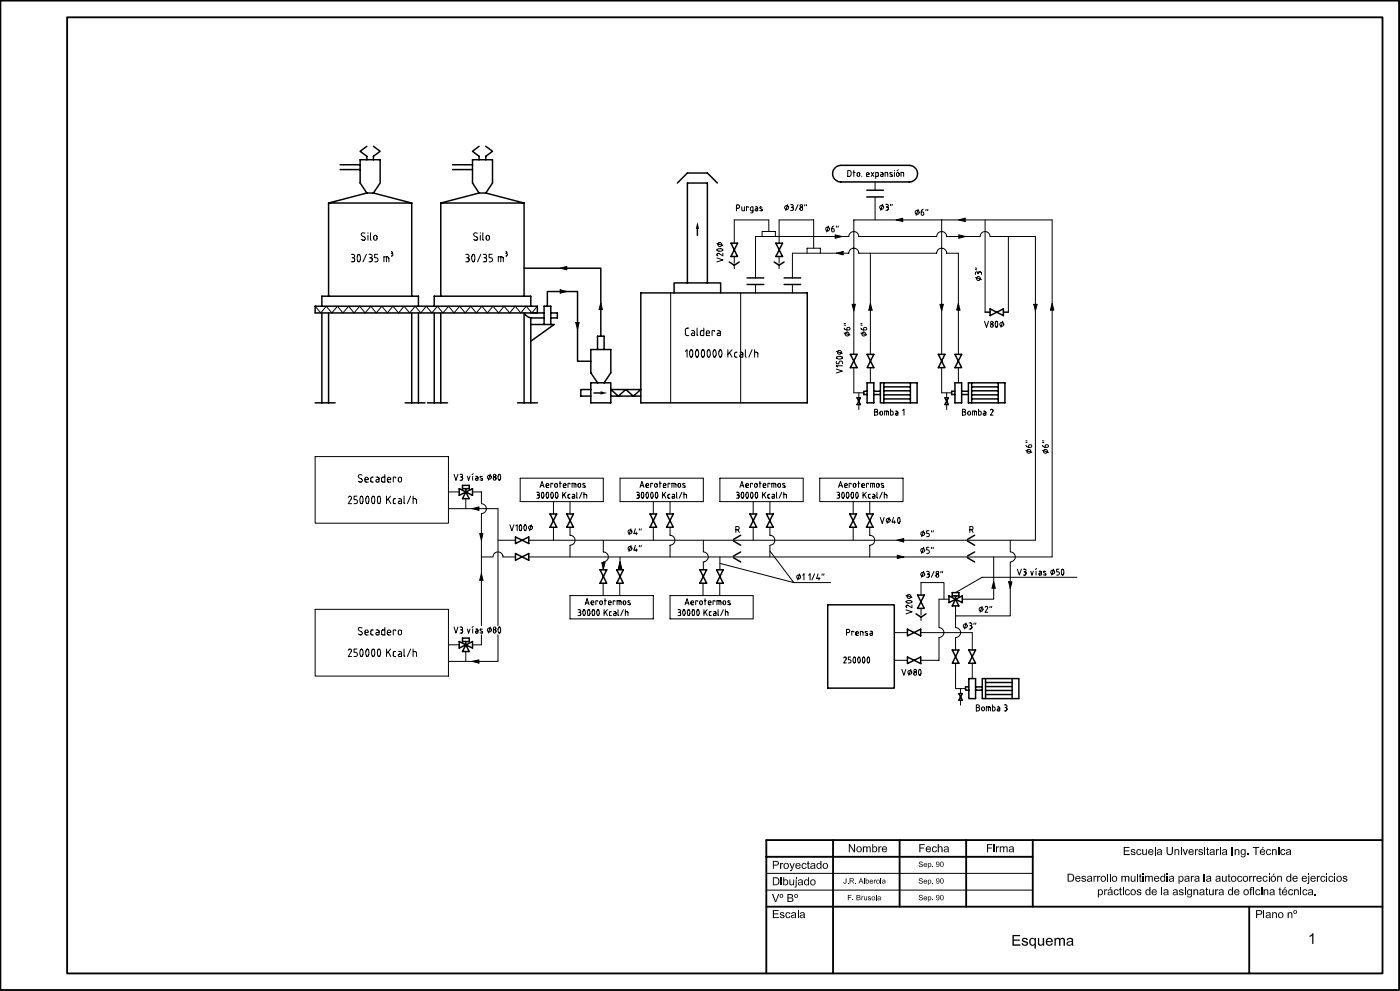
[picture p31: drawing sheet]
<svg xmlns="http://www.w3.org/2000/svg" width="379mm" height="268mm" viewBox="0 0 379 268" stroke-linecap="round" stroke-linejoin="round" font-family="sans-serif">
<g fill="none" stroke="#000" stroke-width=".4">
<path d="M99.4 39.6l-1.8 1.4 1.8 1.3v1M101.2 39.6l1.8 1.4-1.8 1.3v1M129.8 39.6l-1.8 1.4 1.8 1.3v1M131.6 39.6l1.8 1.4-1.8 1.3v1M89 55v25.2M89 55h22.5M92.1 45.9h5.5M92.1 44.6h5.5M99.4 52.3l-1.8-2.7v-6.3h5.4v6.3l-1.8 2.7M101.2 52.3h-1.8l-10.4 2.7M101.2 52.3l10.3 2.7M111.5 55v25.2"/>
<path d="M119.4 55v25.2M122.6 45.9h5.4M122.6 44.6h5.4M128 43.3h5.4v6.3l-1.8 2.7h-1.8l-1.8-2.7zM129.8 52.3l-10.4 2.7h22.6M131.6 52.3l10.4 2.7M142 55v25.2M183.5 49.6l2.7-2.7h5.4l2.7 2.7M226.2 45.5l.5-.4 1.1-.3h18.5a2.24 2.24 0 0 1 2.3 2.2 2.24 2.24 0 0 1-2.3 2.3h-18.5a2.21 2.21 0 0 1-2.1-1.4 2.21 2.21 0 0 1 .5-2.4zM234.8 51.5h4.5M234.8 53.3h4.5M142 72.6h20.8v18.5"/>
<path d="M173.6 79.3h45.1v29.8h-45.1zM182.6 79.3v-2.7h12.6v2.7M186.2 76.6v-27h5.4v27M188.9 62v1.7M197.5 70.9l1.4 .9 1.4-.9M198 65.9h1.8l-1.8 3.6h1.8zM202.4 77h4.5M202.4 75.3h4.5M209.7 70.9l1.4 .9 1.3-.9M210.2 65.9h1.8l-1.8 3.6h1.8zM212.4 77h4.5M212.4 75.3h4.5"/>
<path d="M85.4 82.9h60.2v1.8h-60.2zM87.2 82.9v-2.7h26.1v2.7M87.2 84.7v24.4M89 84.7v24.4M111.5 84.7v24.4M113.3 84.7v24.4M117.6 82.9v-2.7h26.2v2.7M117.6 84.7v24.4M119.4 84.7v24.4M143.8 86.1l-1.4-.7-.4-.7v24.4M143.8 86.1v23M143.8 84.7h3.6"/>
<path d="M143.8 86.1h3.6M143.8 87.9h6.3l-6.3 4.5M147.4 87.9v-5h1.8v5M148.3 82.9v-4h8.1v18.9h3.6M149.2 84.7h1.8v1.4h-1.8M161.9 94.6v-3.5h1.7v3.5M230.4 96h1.8l-1.8 3.6h1.8zM234.9 96l1.8 3.6h-1.8l1.8-3.6zM254.2 96l1.8 3.6h-1.8l1.8-3.6zM258.7 96l1.8 3.6h-1.8l1.8-3.6zM266.8 84.5h1.4M268.2 83.6l3.6 1.9v-1.9l-3.6 1.9z"/>
<path d="M271.8 84.5h1.4M85.4 109.1h5.4M109.7 109.1h5.4M115.8 109.1h5.4M140.2 109.1h5.4M160 103.7h5.5v5.4h-5.5zM160 105.5h-2.7v1.8h2.7M160.9 106.4h1.8M161.9 103.7l-1.9-2.7v-6.4h5.5v6.4l-1.9 2.7M165.5 105.5h8.1l-2 1.8-2.1-1.8-2 1.8zM165.5 107.3h8.1M232.2 107.7l.9 1.8h-.9l.9-1.8z"/>
<path d="M234.9 106h-.9v.8h.9M234.9 103.7h1.8v5.4h-1.8zM236.7 106h1.8M236.7 106.8h1.8M238.5 103.7h9.9v5.4h-9.9zM239.4 103.7v5.4M239.4 104.8h7.2M239.4 105.8h7.2M239.4 106.9h7.2M239.4 108h7.2M246.6 103.7v5.4M256 107.7h.9l-.9 1.8h.9z"/>
<path d="M258.7 103.7h1.8v5.4h-1.8zM258.7 106h-.9v.8h.9M260.5 106h1.8M260.5 106.8h1.8M262.3 103.7h9.9v5.4h-9.9zM263.2 104.8h7.2M263.2 105.8h7.2M263.2 106.9h7.2M263.2 108h7.2M263.2 103.7v5.4M270.4 103.7v5.4M124.4 132.3v1.8l3.6-1.8v1.8z"/>
<path d="M125.3 131.4h1.8v.9h-1.8zM126.2 133.2l.9 1.8h-1.8zM126.2 132.3v.9M149 139.2h1.8l-1.8 3.6h1.8zM153.5 139.2h1.8l-1.8 3.6h1.8zM176.1 139.2h1.8l-1.8 3.6h1.8zM180.6 139.2h1.8l-1.8 3.6h1.8zM203.1 139.2h1.9l-1.9 3.6h1.9zM207.6 139.2h1.8l-1.8 3.6h1.8zM230.2 139.2l1.8 3.6h-1.8l1.8-3.6zM234.7 139.2h1.8l-1.8 3.6h1.8zM139.6 145.4v1.8l3.6-1.8v1.8z"/>
<path d="M139.6 149.9v1.8l3.6-1.8v1.8zM162.5 154.3l1.9 3.6h-1.9l1.9-3.6zM167.1 154.3l1.7 3.6h-1.7l1.7-3.6zM189.6 154.3l1.8 3.6h-1.8l1.8-3.6zM194.1 154.3h1.8l-1.8 3.6h1.8zM198.7 151l1.9 1.2M198.7 146.5l1.9 1.1M200.6 144.9l-1.9 1.2M200.6 149.5l-1.9 1.1M262.1 146.5l1.9 1.1M262.1 151l1.9 1.2M264 144.9l-1.9 1.2"/>
<path d="M264 149.5l-1.9 1.1M124.4 173.7v1.8l3.6-1.8v1.8zM125.3 172.8h1.8v.9h-1.8zM126.2 173.7v.9M126.2 174.6l.9 1.8h-1.8zM224.2 163.8h18.1v22.5h-18.1zM245.8 170.4v1.8l3.6-1.8v1.8zM245.8 177.9l3.6 1.8v-1.8l-3.6 1.8zM248.1 166.2l1.4 .9 1.3-.9M248.6 161.2l1.8 3.6h-1.8l1.8-3.6zM257.1 161.4l3.6 1.8v-1.8l-3.6 1.8zM258 176h1.7l-1.7 3.6h1.7z"/>
<path d="M258 160.5h1.7v.9h-1.7zM258.8 162.3l.9 1.8h-1.7zM258.8 161.4v.9M262.4 176h1.9l-1.9 3.6h1.9zM259.7 187.8h1l-1 1.8h1zM262.4 183.8h1.9v5.4h-1.9zM262.4 186h-.8v.9h.8M264.3 186h1.8M264.3 186.9h1.8M266.1 183.8h9.9v5.4h-9.9zM267 184.8h7.2M267 185.9h7.2"/>
<path d="M267 187h7.2M267 188.1h7.2M267 183.8v5.4M274.2 183.8v5.4"/>
</g>
<g fill="none" stroke="#000" stroke-width=".27">
<path d="M199.5 56.4h.4a.46 .46 0 0 0 .5-.4 .46 .46 0 0 0-.2-.5h-.7v1.6M200.9 56v.8l.3 .3h.5v-1.1M202.7 56.2v-.2h-.5v1.1M204 57.1l-.7-.1v-.2v-.7l.3-.1h.4v1.3l-.1 .3h-.6M204.6 56l.6 .1 .1 1-.7-.1v-.4l.7-.1M206.4 56.1l-.4-.1-.2 .3 .7 .5v.2h-.7M213.4 55.4l-.6 1.6M214.2 55.4l.7 .2v.3l-.4 .2M214.2 57h.3M214.4 56.1h.1M214.5 56.1l.4 .4v-.2M214.9 56.5v.3l-.4 .2h.2"/>
<path d="M216.2 55.4l-.7 1.6M217.4 55.6v.1a.34 .34 0 0 0-.5-.3 .34 .34 0 0 0-.1 .6 .34 .34 0 0 0 .6-.1v-.2M217.4 56.3v.2v-.2a.38 .38 0 0 0-.6-.1 .38 .38 0 0 0 0 .6 .38 .38 0 0 0 .6-.2v-.1M218 55.4v.3M218.5 55.4l-.1 .3M229.6 46.2h.7a1.11 1.11 0 0 1 .2 1.3l-.9 .3zM231.1 46.7h.5M231.3 46.2v1.6M232.9 46.9v.2l-.3-.4-.4 .2 .1 .8 .6-.1v-.5M233.4 47.7v.1M234.7 47.2h.7v-.3l-.5-.1-.2 .7 .3 .3h.4M236 46.7l.7 1.1"/>
<path d="M236.7 46.7l-.7 1.1M237 49.3v2.2M237 53.3v6.3M237.2 47.8l.6-.1 .1-.2v-.5l-.3-.3h-.4v1.6M238.6 46.7l.5 .1 .1 1-.6-.1v-.4l.6-.1M239.1 55.3l-.5 1.6M239.8 47.8v-1.1l.6 .1 .1 1M239.9 55.3l.7 .2v.4l-.3 .1M239.9 56.9h.4M240.1 56h.2M240.3 56l.3 .4v-.2M240.6 56.4v.4l-.3 .1h.1"/>
<path d="M241.3 55.3l-.1 .4M241.7 46.8l-.5-.1-.2 .2 .7 .6v.2h-.7M241.7 55.3l-.1 .4M242.3 46.2v.1M242.3 46.7v1.1M242.8 59.6l1.7-.5v.9zM243 46.8h.4l.2 .3-.2 .6-.5-.1zM243.4 46l-.4 .3M244.1 47.8v-1.1l.6 .1 .1 1M248.7 56.7l-.5 1.6M250.1 56.7a.96 .96 0 0 0-.2 1.6l.3-.2v-.6l-.7-.1M250.9 56.7l-.1 .4"/>
<path d="M251.4 56.7l-.1 .4M255.1 59.6v36.4M259.7 59.6l1.7-.5v.9zM266.8 59.6v24.9M95.2 68.9h.4a.47 .47 0 0 1 .5 .4 .47 .47 0 0 1-.5 .5M95.4 69.8h.2M95.6 69.8a.56 .56 0 0 1 .5 .5 .56 .56 0 0 1-.5 .6h-.4M97 69l.2-.1a1.43 1.43 0 0 1 0 2 1.37 1.37 0 0 1-.2-1.9zM98.9 63.2l-.8-.1a.46 .46 0 0 0 0 .8l.8 .5a.44 .44 0 0 1-.4 .7l-.6-.3M99.3 68.9l-1 2M99.7 63v.2M99.7 63.7v1.4"/>
<path d="M99.9 68.9h.5a.47 .47 0 0 1 .4 .4 .47 .47 0 0 1-.4 .5M100.1 69.8h.3M100.4 63v1.8l.2 .3M100.4 69.8a.56 .56 0 0 1 .4 .5 .56 .56 0 0 1-.4 .6h-.5M101.3 64l.2-.2a.44 .44 0 0 1 .6 .4v.6a.46 .46 0 0 1-.5 .2 .46 .46 0 0 1-.4-.4zM102.3 68.9h-.8v.9h.5a.56 .56 0 0 1 .4 .5 .56 .56 0 0 1-.4 .6h-.5M104 70.9v-1.4l1.1 .1 .2 .4v.9M104.7 69.5v1.4M106 68.2l.4 .2-.3 .3M106.1 68.7h.1M106.1 68.7l.3 .3v.2l-.4 .1M126.2 68.9h.4a.47 .47 0 0 1 .5 .4 .47 .47 0 0 1-.5 .5"/>
<path d="M126.4 69.8h.2M126.6 69.8a.56 .56 0 0 1 .5 .5 .56 .56 0 0 1-.5 .6h-.4M128 69l.2-.1a1.34 1.34 0 0 1 0 2 1.44 1.44 0 0 1-.2-1.9zM129.3 63.2l-.8-.1a.46 .46 0 0 0 0 .8l.8 .5a.44 .44 0 0 1-.3 .7l-.7-.3M130.1 63v.2M130.1 63.7v1.4M130.2 68.9l-.9 2M130.8 63v1.8l.2 .3M130.9 68.9h.5a.47 .47 0 0 1 .4 .4 .47 .47 0 0 1-.4 .5M131.1 69.8h.3M131.4 69.8a.56 .56 0 0 1 .4 .5 .56 .56 0 0 1-.4 .6h-.5M131.7 64l.2-.2a.44 .44 0 0 1 .7 .4l-.1 .6a.46 .46 0 0 1-.5 .2 .46 .46 0 0 1-.3-.4z"/>
<path d="M133.3 68.9h-.8v.9h.7l.2 .4-.2 .7h-.7M135 70.9v-1.4h1l.3 .3v1.1M135.7 69.5v1.4M137 68.2l.4 .2-.3 .3M137.1 68.7h.1M137.1 68.7l.4 .3-.5 .3M151.7 72.6l1.8-.4v.9zM151.7 78.5l1.8 .4-1.8 .5zM181.7 79.3v29.8M194.2 69.8l1.6 .6-1.6 .5M194.2 65.9l1.6 .6M194.3 67.5a1.16 1.16 0 0 1 1.5 .2 1.06 1.06 0 0 1-1.6 0z"/>
<path d="M195.8 68.6v.7l-1.4-.7-.2 .4 .3 .3M198.9 69.5v1.8M198.9 71.8v1M200.6 79.3v29.8M204.7 75.3v-11.3h25.2a1.35 1.35 0 0 1 1.4-1.3 1.35 1.35 0 0 1 1.3 1.3h21.1a1.35 1.35 0 0 1 1.4-1.3 1.35 1.35 0 0 1 1.3 1.3h9.1a1.35 1.35 0 0 1 1.3-1.3 1.35 1.35 0 0 1 1.4 1.3h12.3v82.3h-137.3M204.7 77v2.3M206.4 64v-1.3h3.6v1.3M208.3 62.7v-3.1h-9.4v6.3M211.1 65.9v-6.3h9.3v7.6M211.1 69.5v1.8M211.1 71.8v1M214.7 75.3v-6.7h15.2a1.35 1.35 0 0 1 1.4-1.4 1.35 1.35 0 0 1 1.3 1.4h21.1a1.35 1.35 0 0 1 1.4-1.4 1.35 1.35 0 0 1 1.3 1.4h3.2v27.4"/>
<path d="M214.7 77v2.3M218.6 68.6v-1.4h3.6v1.4M224.5 61.2l-.6 1.6M225.8 61.2a.95 .95 0 0 0-.2 1.6l.4-.2a.49 .49 0 0 0-.4-.7h-.3M226.3 63.6l1.8 .4-1.8 .5zM226.6 68.6l1.8-.5v.9zM226.6 61.2l-.1 .3M227.1 61.2l-.1 .3M235.8 68.6v27.4M259.7 63.6l1.9 .4-1.9 .5zM264.2 75.2l1.7 .5M264.2 73l.4 .1"/>
<path d="M264.2 72.6h.4M264.9 74l-.1-.3h-.4l-.2 .6M264.9 74v.2M265.2 73.7l.1-.1-.4 .4M265.3 73.6l.4 .1 .2 .6M273.2 64v20.5M85.4 82.9l1.5 1.8 1.5-1.8 1.5 1.8 1.5-1.8 1.5 1.8 1.5-1.8 1.5 1.8 1.5-1.8 1.5 1.8 1.5-1.8 1.5 1.8 1.5-1.8 1.5 1.8 1.5-1.8 1.6 1.8 1.5-1.8 1.5 1.8 1.5-1.8 1.5 1.8 1.5-1.8 1.5 1.8 1.5-1.8 1.5 1.8 1.5-1.8 1.5 1.8 1.5-1.8 1.5 1.8 1.5-1.8 1.5 1.8 1.5-1.8 1.5 1.8 1.5-1.8 1.6 1.8 1.4-1.8 1.6 1.8 1.5-1.8 1.5 1.8 1.5-1.8 1.5 1.8 1.5-1.8M156 87.4h.9l-.5 1.8zM162.8 82l.4 1.8h-.9zM185.7 95.2l.4-.5v2M186.6 88.8l-.7 .1-.2 .5v1.2l.2 .2 .7 .1M187 94.8l.3-.1a1.43 1.43 0 0 1 0 2 1.37 1.37 0 0 1-.3-1.9z"/>
<path d="M187.3 89.5l.8 .2 .1 1.2-.9-.1v-.5l.9-.1M188.6 94.8l.2-.1a1.34 1.34 0 0 1 0 2 1.44 1.44 0 0 1-.2-1.9zM188.8 88.8v1.9l.2 .2M190.2 94.8l.2-.1a1.34 1.34 0 0 1 0 2 1.44 1.44 0 0 1-.2-1.9zM190.6 88.8v2.1l-.7-.1-.2-.3 .1-.8 .8-.2M191.3 90.2h.9v-.2a.45 .45 0 0 0-.3-.4 .45 .45 0 0 0-.5 .2v1l.8 .1M191.7 94.8l.3-.1a1.43 1.43 0 0 1 0 2 1.37 1.37 0 0 1-.3-1.9zM193.4 94.8l.2-.1a1.34 1.34 0 0 1 0 2 1.44 1.44 0 0 1-.2-1.9zM193.6 89.8v-.3h-.7v1.4M194.4 89.5l.7 .2v1.2l-.8-.1v-.5l.8-.1M194.9 94.8l.2-.1a1.34 1.34 0 0 1 0 2 1.44 1.44 0 0 1-.2-1.9zM197.2 94.7v2"/>
<path d="M197.6 95.5l.7 1.2M198.3 94.7l-1.1 1.3M199.7 95.4l-.5 .1-.2 .3v.8l.7 .1M200.5 95.4l.7 .2v1.1l-.8-.1v-.4l.8-.2M201.9 94.7v1.8l.3 .2M203.7 94.7l-.9 2M204.4 95.4l.9 .2v1.1M204.4 94.7v2M226.5 99.9l1.7 .6-1.7 .5M226.5 97.9v.6h.8l.1-.5 .2-.2 .6 .2v.5M226.5 95.2l1.7 .5M226.7 96.7a1.16 1.16 0 0 1 1.5 .1 1.02 1.02 0 0 1-1.7 0z"/>
<path d="M228.2 99.1h-1.7l.4 .3M228.7 88.8a.97 .97 0 0 0 1.6 .2l-.2-.3-.3-.1-.3 .2-.1 .6M228.7 90.2l1.6 .5M228.7 88l.3 .1M228.7 87.6l.3 .1M230.8 82.4h.9l-.4 1.8zM231.3 99.6v6.8h2.7M231.3 96v-36.4h53.7v91.2h-141.8M233.2 88.8a.97 .97 0 0 0 1.6 .2l-.2-.3-.3-.1-.3 .2-.1 .6M233.2 90.2l1.6 .5M233.2 88l.3 .1M233.2 87.6l.3 .1"/>
<path d="M235.8 99.6v4.1M235.8 82.2l.4 1.8h-.8zM254.6 82.4h.9l-.4 1.8zM255.1 99.6v6.8h2.7M259.6 82.2l.4 1.8h-.9zM259.6 99.6v4.1M266.7 87l.5 1.6 .6-1.6M269.8 87.1l.1-.1a1.12 1.12 0 0 1 0 1.6 1.24 1.24 0 0 1-.1-1.5zM271.6 87l-.5 1.6M280.1 82.4h.8l-.4 1.8zM285 82.2l.5 1.8h-1zM232.6 106.4v1.3"/>
<path d="M232.6 109.5v1.4M236.9 111.5l.7 .1a.46 .46 0 0 1 .2 .5 .46 .46 0 0 1-.4 .3h-.5v-1.6l.8 .2v.3l-.3 .2M238.5 111.4l.5 .1-.1 .9-.5-.1zM239.6 112.4v-1.1l1 .2 .1 .9M240.2 111.3v1.1M241.2 110.8v1.6l.7-.1v-.8l-.7-.2M242.6 111.3l.5 .2 .1 .9-.6-.1v-.3l.6-.1M244.5 111.2l.4-.4v1.6M256.4 106.4v1.3M256.4 109.5v1.4M260.7 111.5h.5a.45 .45 0 0 1 .4 .4 .45 .45 0 0 1-.2 .5h-.7v-1.6l.8 .2v.3l-.3 .2M262.4 111.4h.3l.2 .3-.2 .7h-.3l-.3-.4z"/>
<path d="M263.4 112.4v-1.1l1 .2 .1 .9M264 111.3v1.1M265.1 110.8v1.6l.6-.1v-.8l-.6-.2M266.4 111.3h.3l.4 .4v.7l-.7-.1v-.3l.7-.1M268.3 111.1l.4-.3 .3 .2v.4l-.7 1h.7M277.9 119.8l.3 .1M277.9 119.3l.3 .1M282.4 119.8l.4 .1M282.4 119.3l.4 .1M85.4 123.6h36.1v18.1h-36.1zM94.3 134.7l.5-.3 .4 .2-.1 .5-.8 1.3h.9M96.7 134.4h-.8v.9h.5a.56 .56 0 0 1 .4 .5 .56 .56 0 0 1-.4 .6h-.5"/>
<path d="M97.7 134.5l.2-.1a1.43 1.43 0 0 1 0 2 1.37 1.37 0 0 1-.2-1.9zM98.1 128.6h-.8a.46 .46 0 0 0 0 .8l.8 .5a.44 .44 0 0 1-.4 .6l-.7-.2M98.9 129.9h.9v-.2a.45 .45 0 0 0-.4-.5 .45 .45 0 0 0-.5 .2l.1 1.1h.8M99.3 134.5l.2-.1a1.34 1.34 0 0 1 0 2 1.44 1.44 0 0 1-.2-1.9zM100.9 134.5l.2-.1a1.34 1.34 0 0 1 0 2 1.44 1.44 0 0 1-.2-1.9zM101.1 129.2l-.5 .1-.2 .3 .1 .8 .6 .1M101.9 129.2l.7 .2 .1 1.1h-.8v-.5l.8-.1M102.4 134.5l.3-.1a1.43 1.43 0 0 1 0 2 1.37 1.37 0 0 1-.3-1.9zM104.2 128.5v2h-.6l-.2-.3v-.8l.8-.2M104.7 134.4v2M104.9 129.9h1v-.2a.47 .47 0 0 0-.5-.5 .47 .47 0 0 0-.5 .5l.1 .8h.9M105.1 135.1l.8 1.3"/>
<path d="M105.8 134.4l-1.1 1.2M107.2 135l-.5 .1-.2 .4 .1 .7 .6 .2M107.2 129.4v-.2h-.7v1.3M107.9 129.4l.2-.1a.44 .44 0 0 1 .7 .4l-.1 .6a.46 .46 0 0 1-.5 .2 .46 .46 0 0 1-.3-.4zM108 135l.7 .2 .1 1.2-.8-.1v-.5l.8-.1M109.5 134.4v1.8l.2 .2M111.2 134.4l-.9 2M111.9 135l.9 .2v1.2M111.9 134.4v2M121.5 137.7h13.4v31.7M121.5 133.2h2.9M123 128.4l.5 1.6 .6-1.6"/>
<path d="M124.6 128.4l.7 .2v.4l-.4 .2M124.8 129.2h.1M124.9 129.2l.4 .3v-.2M125.3 129.5l-.1 .5h-.6M126.2 135v2.7M126.6 129l.3 1 .4-1M127.9 137.7l1.8-.4v.9zM128 133.2h2.4v3.2a1.35 1.35 0 0 1 1.4 1.3 1.35 1.35 0 0 1-1.4 1.4v30.3M128 129v1M128.2 128.3l-.3 .2M128.8 129l.6 .1 .1 .9h-.7v-.4l.7-.1M130.7 129.1l-.6-.1-.1 .2 .6 .4 .1 .4h-.7"/>
<path d="M132.8 128.4l-.5 1.6M134.3 129.3v.2v-.2a.39 .39 0 0 0-.6 0 .39 .39 0 0 0 .1 .6 .39 .39 0 0 0 .5-.2v-.2M135.1 128.5l.2-.1a1.06 1.06 0 0 1 0 1.6 1.1 1.1 0 0 1-.2-1.5zM140.9 129.5h22.5v6.3h-22.5zM145.4 133.3l.7 .2v.3l-.4 .2M145.4 134.9h.3M145.6 134h.1M145.7 134l.4 .2v.5l-.4 .2h.2M146.3 132l.5-1.6 .6 1.6M146.5 131.5h.7M146.8 133.4l.2-.1a1.06 1.06 0 0 1 0 1.6 1.16 1.16 0 0 1-.2-1.5zM147.9 131.4h.8l-.3-.5-.4 .2-.1 .6 .3 .3h.5"/>
<path d="M148.1 133.4l.2-.1a1.06 1.06 0 0 1 0 1.6 1.16 1.16 0 0 1-.2-1.5zM149.3 133.4l.2-.1a1.06 1.06 0 0 1 0 1.6 1.22 1.22 0 0 1-.2-1.5zM149.7 131.1v-.2h-.5v1.1M149.9 135.8v3.4M150.6 133.4l.2-.1a1.06 1.06 0 0 1 0 1.6 1.1 1.1 0 0 1-.2-1.5zM150.9 131.1l.1 .2-.4-.4-.3 .2 .1 .8 .5-.1 .1-.5M151.5 130.9h.6M151.7 130.4v1.6M152.4 133.3v1.6M152.6 131.4h.8l-.3-.5-.4 .2-.1 .6 .3 .3h.5M152.8 133.9l.5 1M153.3 133.3l-.9 1"/>
<path d="M154.4 131.1v-.2h-.5v1.1M154.4 135.8v3.4M154.4 133.8l-.5 .1v.2v.7l.5 .1M155 132v-1.1l.9 .1 .1 1M155 133.8l.6 .1 .1 1h-.7v-.5h.7M155.5 130.9v1.1M156.2 133.3v1.4l.2 .2M157.2 131.1l.1 .2-.3-.4-.4 .2v.7l.5 .1 .2-.6M157.7 133.3l-.7 1.6M158.2 133.8l.6 .1 .1 1M158.2 133.3v1.6M158.5 131l-.4-.1-.3 .2 .8 .6-.1 .2h-.7"/>
<path d="M168 129.5h22.5v6.3h-22.5zM172.4 133.3l.7 .2v.3l-.3 .2M172.6 134h.2M172.8 134l.3 .2v.5l-.7 .2M173.4 132l.5-1.6 .5 1.6M173.5 131.5h.8M173.9 133.4l.2-.1a1.06 1.06 0 0 1 0 1.6 1.16 1.16 0 0 1-.2-1.5zM175 131.4h.7l-.2-.5-.5 .2v.6l.2 .3h.5M175.2 133.4l.1-.1a1.06 1.06 0 0 1 0 1.6 1.16 1.16 0 0 1-.1-1.5zM176.4 133.4l.2-.1a1.06 1.06 0 0 1 0 1.6 1.16 1.16 0 0 1-.2-1.5zM176.8 131.1v-.2h-.5v1.1M177 135.8v3.4"/>
<path d="M177.7 133.4l.2-.1a1.06 1.06 0 0 1 0 1.6 1.16 1.16 0 0 1-.2-1.5zM178 131.1v.2l-.3-.4-.3 .2-.1 .5 .2 .3 .5-.1v-.5M178.6 130.9h.5M178.8 130.4v1.6M179.5 133.3v1.6M179.7 131.4h.7l-.2-.5-.5 .2v.6l.2 .3h.5M179.8 133.9l.6 1M180.4 133.3l-.9 1M181.5 131.1v-.2h-.5v1.1M181.5 133.8l-.6 .3 .1 .7 .5 .1M181.5 135.8v3.4M182 132v-1.1l1 .1 .1 1"/>
<path d="M182.1 133.8l.5 .1 .1 1h-.6v-.5h.6M182.6 130.9v1.1M183.3 133.3v1.4l.2 .2M183.8 130.9h.4l.2 .4-.1 .5-.3 .2-.3-.4zM184.7 133.3l-.7 1.6M185.3 133.8l.6 .1 .1 1M185.3 133.3v1.6M185.5 131l-.4-.1-.2 .2 .6 .5 .1 .3h-.7M195 129.5h22.6v6.3h-22.6zM199.5 133.3l.7 .2v.3l-.3 .2M199.5 134.9h.4M199.7 134h.2"/>
<path d="M199.9 134l.3 .2v.5l-.3 .2h.1M200.4 132l.6-1.6 .5 1.6M200.6 131.5h.8M200.9 133.4l.2-.1a1.06 1.06 0 0 1 0 1.6 1.1 1.1 0 0 1-.2-1.5zM202 131.4h.8l-.2-.5-.5 .2-.1 .6 .1 .2 .7 .1M202.2 133.4l.2-.1a1.06 1.06 0 0 1 0 1.6 1.16 1.16 0 0 1-.2-1.5zM203.5 133.4l.1-.1a1.06 1.06 0 0 1 0 1.6 1.16 1.16 0 0 1-.1-1.5zM203.9 131.1v-.2h-.6v1.1M204 135.8v3.4M204.7 133.4l.2-.1a1.06 1.06 0 0 1 0 1.6 1.16 1.16 0 0 1-.2-1.5zM205.1 131.1v.2l-.4-.4-.3 .2 .2 .8 .5-.1v-.5M205.6 130.9h.6"/>
<path d="M205.8 130.4v1.6M206.5 133.3v1.6M206.7 131.4h.8l-.2-.5-.5 .2-.1 .6 .3 .3h.5M206.9 133.9l.6 1M207.5 133.3l-1 1M208.5 133.8l-.4 .1-.1 .2 .1 .7 .4 .1M208.6 131.1v-.2h-.6v1.1M208.6 135.8v3.4M209.1 132v-1.1l1 .1 .1 1M209.1 133.8l.6 .1 .1 1h-.7v-.5h.7M209.6 130.9v1.1M210.3 133.3v1.4l.2 .2"/>
<path d="M211.4 131.1v.2l-.3-.4-.3 .2 .1 .8 .5-.1v-.5M211.8 133.3l-.7 1.6M212.3 133.8l.7 .1v1M212.3 133.3v1.6M212.6 131l-.4-.1-.2 .2 .7 .6v.2h-.7M222.1 129.5h22.5v6.3h-22.5zM226.7 133.3l.7 .2v.3l-.3 .2M226.7 134.9h.4M226.9 134h.2M227.1 134l.3 .2v.5l-.3 .2h.2M227.1 132l.6-1.6 .5 1.6M227.3 131.5h.8"/>
<path d="M228.2 133.4l.2-.1a1.06 1.06 0 0 1 0 1.6 1.22 1.22 0 0 1-.2-1.5zM228.8 131.4h.7l-.2-.5-.5 .2v.6l.2 .3h.5M229.4 133.4l.2-.1a1.06 1.06 0 0 1 0 1.6 1.1 1.1 0 0 1-.2-1.5zM230.6 131.1v-.2h-.6v1.1M230.7 133.4l.2-.1a1.06 1.06 0 0 1 0 1.6 1.16 1.16 0 0 1-.2-1.5zM231.1 135.8v3.4M231.8 131.1v.2l-.3-.4-.3 .2 .1 .8 .5-.1v-.5M232 133.4l.1-.1a1.06 1.06 0 0 1 0 1.6 1.16 1.16 0 0 1-.1-1.5zM232.4 130.9h.5M232.6 130.4v1.6M233.4 131.4h.8l-.2-.5-.5 .2-.1 .6 .3 .3h.5M233.8 133.3v1.6"/>
<path d="M234.1 133.9l.6 1M234.7 133.3l-.9 1M235.3 131.1v-.2h-.6v1.1M235.6 135.8v3.4M235.8 133.8l-.5 .1-.1 .2 .1 .7 .5 .1M235.8 132v-1.1l1 .1 .1 1M236.4 130.9v1.1M236.4 133.8l.5 .1 .1 1h-.6v-.5h.6M237.6 133.3v1.4l.2 .2M238.1 131.1v.2l-.3-.4-.3 .2 .1 .8 .5-.1v-.5M239 133.3l-.7 1.6M239.3 131l-.4-.1-.2 .2 .7 .6v.2h-.7"/>
<path d="M239.5 133.8l.7 .1 .1 1M239.5 133.3v1.6M277.9 120.6a.93 .93 0 0 0 1.6 .2l-.2-.3h-.6l-.1 .6M277.9 122l1.6 .5M282.4 120.6a.96 .96 0 0 0 1.6 .2l-.2-.3h-.6l-.1 .6M282.4 122l1.6 .5M129.9 144.5h.9l-.4 1.8zM130.4 150.8h3.1a1.35 1.35 0 0 1 1.4-1.3 1.35 1.35 0 0 1 1.3 1.3h3.4M130.4 155.3l.4 1.8h-.9zM134.9 146.3h4.7M138.1 142.1l.6 1.6 .5-1.6M139.7 142.4l.4-.3v1.6"/>
<path d="M140.8 142.2l.2-.1a1.06 1.06 0 0 1 0 1.6 1.16 1.16 0 0 1-.2-1.5zM142.1 142.2l.2-.1a1.06 1.06 0 0 1 0 1.6 1.16 1.16 0 0 1-.2-1.5zM144 142.1l-.6 1.6M149.9 142.8v3.5M154.4 142.8v2.1a1.35 1.35 0 0 1 1.4 1.4 1.35 1.35 0 0 1-1.4 1.3v3.2M163 152.3h.9l-.5 1.8zM163.4 157.9v3.4M163.4 146.3v3.2a1.35 1.35 0 0 1 1.4 1.3 1.35 1.35 0 0 1-1.4 1.4v2.1M167.9 157.9v3.4M168 152.1l.4 1.8h-.9zM168 150.8v3.5M170.9 147.7l-.5 1.6"/>
<path d="M170.9 143.2l-.5 1.6M172.1 147.7l-.4 1.3h1M172.1 143.2l-.4 1.3h1M172.4 144.1v.7M172.4 148.6v.7M173.2 147.7v.4M173.2 143.2v.3M173.7 147.7l-.1 .4M173.7 143.2l-.1 .3M177 142.8v3.5M181.5 142.8v2.1a1.36 1.36 0 0 1 1.3 1.4 1.36 1.36 0 0 1-1.3 1.3v3.2M190.4 157.9v3.4"/>
<path d="M190.5 146.3v3.2a1.35 1.35 0 0 1 1.4 1.3 1.35 1.35 0 0 1-1.4 1.4v2.1M195 157.9v3.4M195 150.8v3.5M195 152.6l20 5.2M199.3 143.5h.5a.45 .45 0 0 0 .4-.4 .45 .45 0 0 0-.2-.5h-.7v1.6M199.9 143.5l.4 .7M204 142.8v3.5M208.6 142.8v2.1a1.35 1.35 0 0 1 1.3 1.4 1.35 1.35 0 0 1-1.3 1.3v3.2M208.6 149.2l6.4 8.6M215 157.8h10M216.6 155.4l-.5 1.6M217.4 155.8l.4-.4v1.6"/>
<path d="M219.1 155.8l.3-.4v1.6M220.7 155.4l-.8 1.6M221.6 155.4l-.4 1.3h.9M221.8 156.3v.7M222.7 155.4v.4M223.2 155.4l-.1 .4M231.1 142.8v3.5M235.6 142.8v2.1a1.35 1.35 0 0 1 1.4 1.4 1.35 1.35 0 0 1-1.4 1.3v3.2M238.4 140.1l.6 1.6 .5-1.6M240.9 140.1l-.6 1.6M242 140.1l-.3 1.3h.9M242.3 141v.7"/>
<path d="M243 146.3l1.8-.5v1zM243.1 150.4l1.8 .4-1.8 .4zM243.3 140.2l.2-.1a1.06 1.06 0 0 1 0 1.6 1.16 1.16 0 0 1-.2-1.5zM250.2 148.2l-.5 1.7M250.2 143.7l-.5 1.6M250.2 154.7l-.5 1.6M251 154.7l.7 .2v.4l-.3 .1M251 156.3h.4M251.2 155.4h.2M251.4 155.4l.3 .2v.6l-.3 .1h.2M251.7 143.7h-.7v.7l.6 .1 .1 .3-.1 .5h-.6M251.7 148.2h-.7v.7l.6 .1 .1 .3-.1 .5-.6 .1"/>
<path d="M252.4 143.7l-.1 .4M252.4 148.2l-.1 .4M252.8 143.7v.4M252.8 148.2v.4M253 154.7l-.7 1.6M254.9 154.7l-.1 .4M255.4 154.7l-.2 .4M262.7 143.5l.7-.1a.46 .46 0 0 0 .2-.5 .46 .46 0 0 0-.4-.3h-.5v1.6M263.2 143.5l.4 .7M269.2 150.8v11.5h-8.5M269.2 157.5l.4 1.8h-.9zM273.2 157.6h.9l-.4 1.8z"/>
<path d="M273.7 146.3v3.2a1.35 1.35 0 0 1 1.3 1.3 1.35 1.35 0 0 1-1.3 1.4v14.6h-14.9M275.6 154.1l.5 1.6 .6-1.6M277.2 154.1l.7 .2v.4l-.3 .1M277.4 154.8h.2M277.6 154.8l.3 .4v-.2M277.9 155.2l-.1 .5h-.6M279.2 154.7l.3 1 .4-1M280.6 154.7v1M280.8 154l-.3 .2M281.5 154.7l.5 .1 .1 .9h-.6v-.4l.6-.1M283.3 154.8l-.6-.1-.1 .2 .6 .4 .1 .4h-.7M285.4 154.1l-.5 1.6"/>
<path d="M286.9 154.1h-.7v.7l.6 .1 .2 .3-.2 .5h-.6M287.7 154.2l.1-.1a1.06 1.06 0 0 1 0 1.6 1.16 1.16 0 0 1-.1-1.5zM291.7 156.3h-25.7l-7.2 4.2M85.4 165h36.1v18.1h-36.1zM94.3 176.1l.5-.3 .4 .2-.1 .4-.8 1.4h.9M96.7 175.8h-.8v.8l.7 .1 .2 .4a.48 .48 0 0 1-.4 .7h-.5M97.7 175.9l.2-.1a1.43 1.43 0 0 1 0 2 1.37 1.37 0 0 1-.2-1.9zM98.1 170h-.8a.46 .46 0 0 0 0 .8l.8 .4a.49 .49 0 0 1-.4 .7l-.7-.2M98.9 171.3h.9l-.1-.5a.43 .43 0 0 0-.5-.2 .43 .43 0 0 0-.3 .4l.1 .8 .8 .1M99.3 175.9l.2-.1a1.34 1.34 0 0 1 0 2 1.44 1.44 0 0 1-.2-1.9zM100.9 175.9l.2-.1a1.34 1.34 0 0 1 0 2 1.44 1.44 0 0 1-.2-1.9zM101.1 170.6h-.5l-.2 .4 .1 .7 .6 .2"/>
<path d="M101.9 170.6l.7 .2 .1 1.1-.8-.1v-.4l.8-.1M102.4 175.9l.3-.1a1.43 1.43 0 0 1 0 2 1.37 1.37 0 0 1-.3-1.9zM103.7 170.6h.5M104.2 169.9v2l-.8-.2v-.9l.3-.2h-.1M104.7 175.8v2M104.9 171.3h1v-.3a.47 .47 0 0 0-.5-.4 .47 .47 0 0 0-.5 .4l.1 .8 .9 .1M105.1 176.5l.8 1.3M105.8 175.8l-1.1 1.2M106.6 177.6l-.1-.2 .2 .3 .5 .1M107.2 176.4l-.6 .2-.1 .8M107.2 170.8v-.2h-.7v1.3M108 176.4l.6 .1 .2 .3-.1-.2"/>
<path d="M108.1 170.6l.6 .2 .1 .7a.45 .45 0 0 1-.4 .4 .45 .45 0 0 1-.5-.2v-.7zM108.8 176.8v1l-.8-.1v-.5l.8-.1M109.5 175.8v1.8l.2 .2M111.2 175.8l-.9 2M111.9 176.4l.9 .2v1.2M111.9 175.8v2M121.5 174.6h2.9M123 169.8l.5 1.6 .6-1.6M124.6 169.8l.7 .2v.3l-.4 .3M124.8 170.6h.1M124.9 170.6l.4 .3v-.2M125.3 170.9l-.1 .5h-.6"/>
<path d="M126.2 176.4v2.7M126.6 170.3l.3 1.1 .4-1.1M127.9 179.1l1.8-.4v.9zM128 170.3v1.1M128.2 169.6l-.3 .3M128.8 170.3l.6 .1 .1 1h-.7v-.4l.7-.1M130.4 171.9v2.7h-2.4M130.7 170.4l-.5-.1-.2 .3 .7 .5v.3h-.7M132.8 169.8l-.5 1.6M134.3 170.7v.2a.37 .37 0 0 0-.5-.2 .37 .37 0 0 0 0 .6 .37 .37 0 0 0 .5-.2v-.2M134.9 171.9v7.2h-13.4M135.1 169.9l.2-.1a1.12 1.12 0 0 1 0 1.6 1.17 1.17 0 0 1-.2-1.5z"/>
<path d="M154.4 161.3h22.6v6.3h-22.6zM156.6 165.1l.6 .2v.3l-.2 .2M156.6 166.7h.4M156.8 165.8h.2M157 165.8l.3 .3-.1 .4-.2 .2h.1M158.1 165.2l.1-.1a1.06 1.06 0 0 1 0 1.6 1.16 1.16 0 0 1-.1-1.5zM158.5 163.8l.5-1.7 .6 1.7M158.6 163.3h.8M159.3 165.2l.2-.1a1.06 1.06 0 0 1 0 1.6 1.22 1.22 0 0 1-.2-1.5zM160.1 163.2h.7l-.1-.5-.5 .1-.1 .7 .3 .3h.4M160.5 165.2l.2-.1a.99 .99 0 0 1 0 1.6 1.16 1.16 0 0 1-.2-1.5zM161.8 165.2l.2-.1a1.06 1.06 0 0 1 0 1.6 1.16 1.16 0 0 1-.2-1.5z"/>
<path d="M161.9 162.8v-.1h-.5v1.1M162.5 162.8l.3-.1 .3 .1-.1 .9-.5-.1zM163.6 165.1v1.6M163.7 162.7h.6M163.9 162.1v1.7M164 165.7l.5 1M164.5 165.1l-.9 1M164.8 163.2h.7l-.1-.5-.5 .1-.1 .7 .3 .3h.4M165.6 165.6l-.4 .1-.1 .2 .1 .7 .4 .1M166.3 165.6l.5 .1 .1 .2v.8l-.7-.1v-.4l.7-.1M166.6 162.8v-.1h-.5v1.1M167.2 163.8v-1.1l1 .1 .1 1"/>
<path d="M167.4 165.1v1.4l.2 .2M167.7 162.7v1.1M168.8 162.8l.3-.1 .3 .1 .1 .6-.2 .3-.5-.1zM168.8 165.1l-.7 1.6M169.4 165.6l.6 .1 .1 1M169.4 165.1v1.6M170.7 162.8l-.4-.1-.3 .2 .7 .4v.4h-.7M181.5 161.3h22.5v6.3h-22.5zM183.7 165.1l.6 .2v.3l-.3 .2M183.8 165.8h.2M184 165.8l.4 .3-.1-.1M184.4 166.1l-.2 .6h-.5"/>
<path d="M185.1 165.2l.2-.1a1.06 1.06 0 0 1 0 1.6 1.16 1.16 0 0 1-.2-1.5zM185.6 163.8l.5-1.7 .5 1.7M185.7 163.3h.8M186.4 165.2l.1-.1a1.06 1.06 0 0 1 0 1.6 1.16 1.16 0 0 1-.1-1.5zM187.2 163.2h.7l-.2-.5-.5 .1v.7l.1 .2 .6 .1M187.6 165.2l.2-.1a1.06 1.06 0 0 1 0 1.6 1.22 1.22 0 0 1-.2-1.5zM188.9 165.2l.2-.1a1.06 1.06 0 0 1 0 1.6 1.22 1.22 0 0 1-.2-1.5zM189 162.8v-.1h-.6v1.1M190.7 165.1v1.6M190.8 162.7h.5M191 162.1v1.7M191 165.7l.6 1"/>
<path d="M191.6 165.1l-.9 1M191.9 163.2h.7l-.2-.5-.5 .1v.7l.2 .3h.5M192.7 165.6l-.5 .1-.1 .2 .1 .7 .5 .1M193.3 165.6l.6 .1v1l-.6-.1v-.4l.6-.1M193.7 162.8v-.1h-.6v1.1M194.2 163.8v-1.1l1 .1 .1 1M194.5 165.1v1.4l.2 .2M194.8 162.7v1.1M195.9 165.1l-.7 1.6M196.5 165.6l.6 .1 .1 1M196.5 165.1v1.6M197.8 162.8l-.5-.1-.2 .2 .6 .4 .1 .4h-.7"/>
<path d="M228.5 178.2l.4-.3 .3 .2v.4l-.7 1h.8M229.3 171.3h.7a.46 .46 0 0 0 .2-.5 .46 .46 0 0 0-.4-.4h-.5v1.6M230.4 177.9h-.6v.7l.6 .1 .1 .3-.1 .5h-.6M231.2 178l.2-.1a1.06 1.06 0 0 1 0 1.6 1.16 1.16 0 0 1-.2-1.5zM231.3 171.1v-.1h-.6v1M231.8 171.5h.8v-.2l-.3-.3h-.3l-.2 .8M231.9 171.9l-.1-.1 .3 .2h.5M232.5 178l.2-.1a1.06 1.06 0 0 1 0 1.6 1.16 1.16 0 0 1-.2-1.5zM233.1 172v-1l.6 .1 .1 .9M233.8 178l.2-.1a1.06 1.06 0 0 1 0 1.6 1.16 1.16 0 0 1-.2-1.5zM235 171.1l-.6-.1-.1 .2 .6 .4 .1 .3h-.7M235.1 178l.1-.1a1.06 1.06 0 0 1 0 1.6 1.16 1.16 0 0 1-.1-1.5z"/>
<path d="M235.7 170.9l.5 .2 .1 .9-.6-.1v-.3l.6-.1M242.3 171.3h3.5M242.3 178.8h3.5M245.4 165.1l1.6 .6-1.6 .5M245.4 161.2l1.6 .6M245.5 162.8a1.16 1.16 0 0 1 1.5 .2 1.06 1.06 0 0 1-1.6 0zM247 163.9v.7l-1.4-.7-.2 .3 .3 .4M249.4 171.3h14v4.7M249.5 161.2v-3.4h6.2v4.5M249.5 164.8v1.8M249.5 167.1v1M257.1 162.3h-2.7v7.7a1.35 1.35 0 0 1 1.3 1.3 1.35 1.35 0 0 1-1.3 1.4v6.1h-5"/>
<path d="M258.8 164.1v5.9a1.35 1.35 0 0 1 1.4 1.3 1.35 1.35 0 0 1-1.4 1.4v3.3M258.8 179.6v6.9h2.8M261.7 168.7l-.5 1.6M262.5 168.7l.7 .2v.3l-.3 .2M262.7 169.4h.2M262.9 169.4l.4 .6-.4 .3h-.4M263.4 179.6v4.2M263.9 168.7l-.1 .4M264.4 168.7l-.1 .4M266 164.2l-.5 1.6M266.8 164.5l.4-.3 .3 .2v.4l-.7 1h.8M268.2 164.2l-.1 .3"/>
<path d="M268.7 164.2l-.2 .3M244.3 181.3l.5 1.6 .6-1.6M246.7 181.3l-.5 1.6M249 181.3h.2a1.06 1.06 0 0 1 0 1.6 1.16 1.16 0 0 1-.2-1.6zM260.2 186.5v1.3M260.2 189.6v1.4M264.5 191.6h.4a.47 .47 0 0 1 .5 .5 .47 .47 0 0 1-.5 .4h-.4v-1.6l.7 .1v.4l-.3 .2M266 191.6l.5-.1 .2 .3-.1 .5-.3 .2-.4-.4zM267.2 192.5v-1.1l1 .1 .1 1M267.7 191.4v1.1M268.8 190.9v1.6h.4l.3-.1 .1-.7-.1-.2-.7-.1M270.2 191.4l.5 .1 .1 .2v.8l-.7-.1v-.3l.7-.1"/>
<path d="M272.1 190.9l.6 .1v.4l-.3 .2M272.3 191.6h.1M272.4 191.6l.3 .2v.5l-.6 .2M207.6 236.5h72.2M300 236.6v2.2M300.7 236.6v2.2M308.1 236.6v2.2M312.9 229.4v2.2M207.6 241h72.2M216.2 246.5v2.1M314.7 240.2v2.2M342.4 246.5v2.1"/>
<circle cx="213.1" cy="56.2" r=".55"/>
<circle cx="238.8" cy="56.1" r=".54"/>
<circle cx="248.4" cy="57.5" r=".55"/>
<circle cx="195" cy="66.2" r=".55"/>
<circle cx="224.2" cy="62" r=".54"/>
<circle cx="265" cy="75.4" r=".54"/>
<circle cx="227.4" cy="95.4" r=".54"/>
<circle cx="229.5" cy="90.4" r=".54"/>
<circle cx="234" cy="90.4" r=".54"/>
<circle cx="268.7" cy="88.2" r=".42"/>
<circle cx="268.7" cy="87.4" r=".35"/>
<circle cx="271.4" cy="87.8" r=".54"/>
<circle cx="132.6" cy="129.2" r=".54"/>
<circle cx="134" cy="128.8" r=".37"/>
<circle cx="278.7" cy="122.2" r=".54"/>
<circle cx="283.2" cy="122.2" r=".55"/>
<circle cx="143.7" cy="142.9" r=".55"/>
<circle cx="170.6" cy="148.5" r=".55"/>
<circle cx="170.7" cy="144" r=".54"/>
<circle cx="216.3" cy="156.2" r=".55"/>
<circle cx="240.6" cy="140.9" r=".54"/>
<circle cx="249.9" cy="149" r=".56"/>
<circle cx="250" cy="144.5" r=".55"/>
<circle cx="250" cy="155.5" r=".54"/>
<circle cx="253.9" cy="155.1" r=".37"/>
<circle cx="253.9" cy="155.9" r=".43"/>
<circle cx="285.1" cy="154.9" r=".54"/>
<circle cx="132.6" cy="170.6" r=".54"/>
<circle cx="134" cy="170.2" r=".37"/>
<circle cx="189.9" cy="163.3" r=".52"/>
<circle cx="196.2" cy="163.3" r=".52"/>
<circle cx="246.2" cy="161.5" r=".54"/>
<circle cx="261.5" cy="169.5" r=".55"/>
<circle cx="265.8" cy="165" r=".54"/>
<circle cx="246.5" cy="182.1" r=".54"/>
<circle cx="247.9" cy="181.6" r=".37"/>
<circle cx="247.9" cy="182.4" r=".43"/>
</g>
<g fill="#000">
<path d="M242.8 59.6l1.7-.5v.9zM259.7 59.6l1.7-.5v.9zM151.7 78.5l1.8 .4-1.8 .5zM151.7 72.6l1.8-.4v.9zM188.9 60.1l.5 1.9h-.9zM226.3 63.6l1.8 .4-1.8 .5zM226.6 68.6l1.8-.5v.9zM259.7 63.6l1.9 .4-1.9 .5zM156 87.4h.9l-.5 1.8zM162.8 82l.4 1.8h-.9zM230.8 82.4h.9l-.4 1.8zM235.8 82.2l.4 1.8h-.8z"/>
<path d="M254.6 82.4h.9l-.4 1.8zM259.6 82.2l.4 1.8h-.9zM280.1 82.4h.8l-.4 1.8zM285 82.2l.5 1.8h-1zM162.7 106l1.8 .4-1.8 .4zM127.9 137.7l1.8-.4v.9zM129.9 144.5h.9l-.4 1.8zM130.4 155.3l.4 1.8h-.9zM163 152.3h.9l-.5 1.8zM168 152.1l.4 1.8h-.9zM243.1 150.4l1.8 .4-1.8 .4zM243 146.3l1.8-.5v1z"/>
<path d="M269.2 157.5l.4 1.8h-.9zM273.2 157.6h.9l-.4 1.8zM127.9 179.1l1.8-.4v.9zM209.4 237.6l1.4 .1-1.2 .1v1.7h1.2l-.1 .1-1.3 .1zM209.4 233.1h1.1l.4 .3h-1.3v.7l1.2 .1-.3 .2h-.9v.9h-.2zM210.1 237.8h.7a1.22 1.22 0 0 1 .1 1.6l-1.3 .1 .8-.1 .4-.4v-.8zM210.2 233.4h.7l.1 .4-.2 .4-1.2-.1h1l.1-.6zM211.3 233.7h.3v.3l.2-.3 .4 .1-.6 .4v1.1h-.3zM211.5 237.6h.3v.3h-.3zM211.5 238.2h.3v1.5h-.3zM212.2 237.6h.2v.7h.4a.71 .71 0 0 0-.3 1l.2 .2-.5 .2zM212.3 234l.7-.1a.65 .65 0 0 0-.5 .6 .65 .65 0 0 0 .5 .6h.5l-.4 .2-.6-.1-.3-.5z"/>
<path d="M212.4 239.5l.4 .1zM212.5 238.2l.5-.1 .3 .2 .2 .9-.4 .5-.7-.1a.69 .69 0 0 0 .8-.4 .69 .69 0 0 0-.3-.9zM212.4 233.9a.81 .81 0 0 1 1.2 .1 .81 .81 0 0 1-.1 1.1h-.5l.4-.4-.1-.6-.2-.2zM213.8 233.7h.3l.5 1.3 .4-1.3h.3l-.6 1.7a.45 .45 0 0 1-.7 .5v-.3l.2 .1 .3-.4zM213.8 238.2h.3v1.1l.2 .2 .5-.2 .1-1.1h.2v1.5h-.2v-.2l-.6 .3-.4-.3zM215.5 237.6h.3v.3h-.3zM215.6 233.9h.6l-.4 .2v.2l1.1 .1v.2h-1.2l.2 .4 .3 .1h-.6l-.1-.4zM215.6 233.9a.76 .76 0 0 1 .8-.2 .76 .76 0 0 1 .5 .7l-1.1-.1 .8-.1-.3-.3zM216.3 238.3h.5l-.6 .3zM216.2 239l1-.1-.3 .1a.32 .32 0 0 0-.4 .1 .32 .32 0 0 0 0 .4l.2 .1h-.5zM215.6 235.1l1.3-.3a.8 .8 0 0 1-1.3 .3zM216.3 238.3l.7-.2 .4 .3 .2 1.3-.7-.2 .3-.6h-.7a.42 .42 0 0 0 .5 0 .42 .42 0 0 0 .1-.5z"/>
<path d="M216.2 239.6l1-.1-.4 .3zM217.3 233.9l.4-.2a.57 .57 0 0 1 .8 .5h-.3l-.1-.2a.43 .43 0 0 0-.5-.1 .43 .43 0 0 0-.2 .4l.3 .8h.3l.2-.4h.3a.69 .69 0 0 1-.6 .6 .69 .69 0 0 1-.8-.5zM218.1 238.2l.4-.1 .4 .2-.6 .1-.2 .3 .1 .7 .6 .2a.78 .78 0 0 1-1-.3 .78 .78 0 0 1 .3-1.1zM218.5 239.6l.4-.1zM218.9 237.6h.2v2.1l-.4-.2 .2-.2a.66 .66 0 0 0-.4-1h.4zM218.8 233.3l.3-.1v.5h.2v.2h-.2v1.1h.2v.3l-.5-.2v-1.2h-.2zM219.6 238.3h.6a.63 .63 0 0 0-.5 .6 .63 .63 0 0 0 .5 .7h.5l-.6 .2-.5-.4-.1-.6zM219.6 233.9h.6l-.4 .3-.3-.1zM219.6 234.6l1-.1-.8 .2v.3l.3 .1h-.5zM219.6 238.3a.82 .82 0 0 1 1.2 .1 .82 .82 0 0 1-.1 1.2h-.5l.4-.3-.1-.8zM219.6 233.9l.4-.2 .7 .1 .2 1.5-.6-.2 .3-.6h-.9l.4-.1a.29 .29 0 0 0 .4-.1 .29 .29 0 0 0 0-.3zM219.6 235.1h1l-.5 .2z"/>
<path d="M221.3 234l.4-.3 .5 .1-.6 .2-.2 .3 .2 .6 .6 .3a.65 .65 0 0 1-1-.4zM221.8 235.1h.5zM222.2 233.1h.3v2.2l-.5-.2a.69 .69 0 0 0-.2-1.2h.4zM223 233.9h.6l-.5 .4 .2 .7 .8 .1a.81 .81 0 0 1-1.1-.1 .81 .81 0 0 1 0-1.1zM223 233.9l.4-.2 .7 .2 .2 .4-.2 .8h-.5l.4-.4v-.6l-.3-.2zM229.1 237.8h.2v1.3l-.6 .2-.2-.4 .2-.1 .1 .3 .3-.1zM229.6 239.1l.2 .2zM229.9 228.6h.3l1.1 1.7v-1.7h.3v2.2h-.3l-1.1-1.7v1.7h-.3zM230.1 237.8l1.1 .2h-.8v.5h.8l-.8 .1v.7h-.3zM230.6 238.6l.4 .1 .4 .6zM230.8 238h.4l.1 .4-.9 .1 .6-.1 .1-.2zM231.6 239.1l.2 .2z"/>
<path d="M232.2 229.4h.5l-.4 .4v.6l.3 .2h.6a.79 .79 0 0 1-1.1-.1 .79 .79 0 0 1 .1-1.1zM232.3 229.2a.83 .83 0 0 1 1 .3 .83 .83 0 0 1-.1 1.1h-.5l.3-.1 .2-.7-.4-.4h-.6zM233.1 237.8h.2l-.3 .9 .5 .1h-.6l-.1 .5h-.2zM233.3 237.8l.6 1.5h-.2l-.2-.5-.5-.1h.5zM233.7 229.2h.3v.2l.3-.2h.4l.2 .2 .4-.2 .4 .1 .2 1.5h-.3v-1.2l-.2-.2-.4 .2v1.2h-.3v-1.2a.34 .34 0 0 0-.4-.2 .34 .34 0 0 0-.3 .3v1.1h-.3zM234 237.8h.2v1.5h-.2zM234.5 237.8h.2v.6h.2l-.2 .1 .1 .6-.1 .2h-.2zM234.7 239.1l.2 .1zM234.7 238.3l.4-.1 .3 .3v.5l-.3 .3-.4-.1 .5-.2v-.5zM235.7 238.4h.4l-.3 .3 .7 .1h-.8l.4 .4h-.4zM235.7 238.4a.48 .48 0 0 1 .5-.2 .48 .48 0 0 1 .3 .5h-.7l.5-.2zM235.7 239.2l.8-.2-.3 .3z"/>
<path d="M236.3 228.6h.2v.8h.5l-.4 .2-.1 .7 .3 .3h-.3v.2h-.2zM236.7 238.2h.6l-.3 .3-.1 .8h-.2zM236.5 230.6h.4zM236.7 229.3a.74 .74 0 0 1 .9 .7 .74 .74 0 0 1-1.1 .6l.7-.1 .1-.3v-.7l-.8-.1zM237.5 238.4h.3l-.2 .1v.5l.5 .2h-.6zM237.6 238.2h.5l.2 .3-.1 .7h-.4l.3-.3v-.4l-.6-.1zM237.9 229.2h.3v.2l.2-.2 .4 .1-.6 .4v1.1h-.3zM238.5 237.8h.2v1.5h-.2zM239 238.4h.4l-.4 .1zM239.1 229.4h.5l-.3 .1-.1 .3 1.1 .1v.2h-1.1v.3l.4 .2h-.5l-.2-.5zM239 238.8h.7l-.6 .1 .2 .3-.3-.1zM239 238.4l.3-.2 .5 .1 .1 1-.4-.2 .2-.3-.6-.1 .6-.1-.1-.1z"/>
<path d="M239 239.2l.7-.1-.3 .2zM239.2 229.3a.71 .71 0 0 1 1.1 .6l-1.1-.1h.9l-.2-.3-.8-.1zM239.1 230.6h.6l.6-.3-.5 .5zM249.1 237.9l.5-.1 .4 .3-.2 .1-.2-.2h-.4v.3a.57 .57 0 0 1 .6 .3 .57 .57 0 0 1-.1 .7h-.5l-.3-.4 .1-.1 .2 .3h.4l.2-.2-.9-.5zM248.9 233.5l.6-.2 .5 .3-.2 .2-.3-.3h-.3v.3a.58 .58 0 0 1 .6 .3 .58 .58 0 0 1 .1 .6l-.7 .1-.3-.4 .8 .2 .1-.3a.8 .8 0 0 1-.9-.8zM249 228.6h1.5v.2h-1.2v.7h1v.3h-1v1h-.3zM250.3 238.4h.4l-.3 .3 .7 .1h-.7l.3 .4h-.4l-.1-.4zM250.3 233.8h.4l-.3 .3 .7 .2h-.7l.3 .3h-.4l-.1-.3zM250.3 238.4l.7-.1 .1 .4h-.7h.6l-.2-.3zM250.4 233.8l.4-.1 .3 .5-.7-.1h.6l-.2-.2zM250.3 239.2l.7-.3 .1 .1a.47 .47 0 0 1-.8 .2zM250.3 234.6l.8-.2-.2 .4z"/>
<path d="M250.9 229.4h.6l-.4 .4 1.1 .1v.2h-1.2l.2 .4 .3 .1-.6-.1-.1-.7zM251 229.3l.7-.1 .4 .2 .1 .5-1.1-.1 .8-.1-.3-.3zM251.4 238.2l.3 .2-.2 .5 .3 .3h-.3v.5h-.1zM251.4 233.7l.3 .2-.2 .5 .3 .2h-.3v.6h-.1zM251.5 238.4l.3-.1zM251.5 233.8h.3zM251.7 238.2a.51 .51 0 0 1 .6 .6 .51 .51 0 0 1-.8 .4l.6-.2-.1-.5zM251.6 233.8a.54 .54 0 0 1 .7 .3 .54 .54 0 0 1-.3 .7l-.5-.2 .6-.2-.1-.5zM251 230.6h.6l.6-.3-.5 .5zM252.5 239.1l.3 .2zM252.5 234.6h.3v.2h-.3zM252.8 229.3a.66 .66 0 0 1 1 .3l-.3 .1-.3-.3-.4 .1-.1 .6 .3 .4a.39 .39 0 0 0 .6-.3l.2 .1a.69 .69 0 0 1-.7 .5 .69 .69 0 0 1-.6-.6v-.6z"/>
<path d="M253.6 238.1l.4-.1-.3 .4 .5 .4-.6-.2zM253.6 233.5h.4h-.2v.5l.5 .1a.43 .43 0 0 1-.6 .1 .43 .43 0 0 1-.1-.6zM253.6 239l.4 .2h-.3zM253.6 234.4l.4 .2h-.3zM253.7 237.9l.4-.1 .3 .3 .1 .8-.3 .4-.5-.1 .5-.2 .1-.9zM253.8 233.4l.4-.1 .3 .4v.6l-.4 .5-.4-.2 .6-.1v-.8zM254 228.6h.3v.8l.7-.2 .3 .3v1.3h-.3v-1.2l-.2-.2-.4 .1-.1 1.3h-.3zM254 238.6h.3zM254 234.1h.3zM254.9 237.9h.6l-.5 .1-.1 .2v.7l.3 .3h-.4l-.1-.3zM254.8 233.5l.2-.2 .5 .2-.6 .1v.7l.3 .3h-.4l-.1-.2zM255.2 238h.3l.1 .7-.2 .6h-.4l-.2-.1 .6-.3v-.7z"/>
<path d="M255.2 233.5h.3l.1 .7-.1 .5-.5 .1-.2-.2h.4l.2-.2v-.7zM255.8 229.4h.5l-.4 .3-.2-.1zM255.8 230h.9l-.7 .2-.1 .3 .3 .1h-.5zM255.8 229.3a.72 .72 0 0 1 1.2 .2l.1 1.3h-.3l-.1-.2h-.3l.3-.6-.8-.1 .8-.1v-.3zM255.7 230.6h1l-.3 .2zM267.4 228.6h1.4v.2h-1.1v.7h1v.3h-1v1h-.3zM269.1 228.6h.3v.3h-.3zM269.1 229.2h.3v1.6h-.3zM269.8 229.2h.3v.2l.2-.2 .4 .1-.6 .3v1.2h-.3zM270.8 229.2h.3v.2l.2-.2h.4l.3 .2a.55 .55 0 0 1 .5-.2 .55 .55 0 0 1 .4 .3v1.3h-.2v-1.2l-.2-.2-.4 .1-.1 1.3h-.2v-1.2a.35 .35 0 0 0-.4-.2 .35 .35 0 0 0-.3 .4v1h-.3zM273.4 229.4h.6l-.4 .3-.3-.1zM273.5 230h.7a.41 .41 0 0 0-.4 .1 .41 .41 0 0 0-.2 .4l.3 .1-.6-.1z"/>
<path d="M273.5 229.3h1l.2 1.5-.7-.2 .3-.6-.8-.1 .8-.1v-.3l-.9-.1zM273.3 230.6h1.1l-.4 .2zM289.2 236.6h1l.5 .2h-1.2v1.7l1.1 .1-1.4 .2zM289.9 236.8h.8l.2 .4 .1 .7-.4 .7-1.1-.1h.7l.4-.4v-.9zM291.4 237.4h.6h-.3l-.2 .4 1.2 .1v.1h-1.2l.2 .5 .3 .1h-.6l-.2-.6zM291.5 237.3a.74 .74 0 0 1 1.2 .6l-1.2-.1h.9l-.2-.4zM291.4 238.6l.8-.1 .2-.3 .3 .2a.74 .74 0 0 1-1.2 .2zM293.1 237.3l.5-.2 .6 .4-.3 .2-.2-.3h-.4v.3a.68 .68 0 0 1 .7 .2 .68 .68 0 0 1 0 .8h-.1a.66 .66 0 0 1-1-.4l.3-.1a.34 .34 0 0 0 .3 .4 .34 .34 0 0 0 .4-.4l-.3-.1a.5 .5 0 0 1-.6-.2 .5 .5 0 0 1 .1-.6zM294.5 237.4h.7l-.5 .3h-.2zM294.6 238h.9h-.2a.31 .31 0 0 0-.5 .1 .31 .31 0 0 0 .2 .5l-.5-.1zM294.5 238.6h1l-.3 .2zM294.7 237.3l.4-.2 .6 .2 .2 1.5-.7-.3 .3-.1v-.4l-.8-.1h.5a.26 .26 0 0 0 .4-.3 .26 .26 0 0 0-.4-.2z"/>
<path d="M296.2 237.2h.2v.2l.4-.3 .3 .1-.1 .3-.3-.1-.2 .3v1.1h-.3zM297.2 237.2h.3v.2l.3-.3 .3 .1-.6 .5v1.1h-.3zM298.3 237.4h.6a.63 .63 0 0 0-.5 .6 .63 .63 0 0 0 .4 .6h.6l-.4 .2a.82 .82 0 0 1-.8-.4 .82 .82 0 0 1 0-.9zM298.4 237.3a.81 .81 0 0 1 1.1 .2 .81 .81 0 0 1-.1 1.1h-.5l.4-.4-.1-.7zM301.3 237.4h.6l-.5 .3v.5l.3 .3 .8 .1a.81 .81 0 0 1-1.2 0 .81 .81 0 0 1 0-1.2zM301.4 237.3l.5-.2 .6 .3 .1 .8-.1 .4h-.6l.4-.3-.1-.8zM303.8 237.2h.2v.2l.1-.1a.51 .51 0 0 1 .8 .1l.5-.3 .4 .2 .1 1.5h-.3v-1.3l-.1-.1-.4 .1-.1 1.3h-.3v-1.2a.35 .35 0 0 0-.4-.2 .35 .35 0 0 0-.2 .3v1.1h-.3zM304.4 229.4h1.6v.2h-1.3v.7h1.2v.2h-1.2v.8h1.3v.3h-1.6zM306.5 230l.6-.1 .3 .2 .1 .3-.8-.2-.1 .3 .8 .3 .2 .5-.4 .3-.8-.2-.1-.4 .8 .3 .2-.3a.7 .7 0 0 1-.8-1zM306.3 237.2h.3v1.1l.3 .3 .4-.3v-1.1h.3v1.6h-.3v-.3l-.2 .2a.55 .55 0 0 1-.8-.2zM308 230.2l.7-.3 .4 .4-.2 .2a.52 .52 0 0 0-.8 0 .52 .52 0 0 0 .2 .8h.3l.3-.3 .3 .1a.69 .69 0 0 1-1.2 .3l-.2-.4zM308.7 236.8l.3-.2v.6h.2v.2h-.2v1.1h.2v.3l-.5-.2v-1.2h-.2z"/>
<path d="M309.5 236.6h.3v.3h-.3zM309.5 237.2h.3v1.6h-.3zM310.2 237.2h.2v.2l.1-.1a.51 .51 0 0 1 .8 .1l.5-.3 .4 .3 .1 1.4h-.3v-1.3l-.2-.1-.4 .3v1.1h-.3v-1.2l-.2-.2-.4 .3v1.1h-.3zM309.4 229.9h.3v1.2l.3 .2 .4-.3v-1.1h.3v1.7h-.2v-.3a.57 .57 0 0 1-.7 .3 .57 .57 0 0 1-.4-.6zM311.2 230.2h.6h-.3l-.2 .4h1.1v.2h-1.1l.1 .4 .4 .1h-.6l-.2-.4zM311.2 230.2l.3-.3a.71 .71 0 0 1 .9 .7h-1.1h.9l-.4-.4zM311.2 231.3h.6l.6-.3-.4 .6zM312.7 237.4h.6h-.2l-.2 .4 1.1 .1v.1h-1.1l.1 .4 .3 .2h-.5l-.2-.4zM312.9 237.3a.74 .74 0 0 1 1.1 .6l-1.1-.1 .9-.1-.3-.3zM313.5 230.2h.6l-.4 .3-.3-.1zM313.5 230.8h1l-.8 .2v.3h.3l-.5 .1zM312.8 238.6h.7l.3-.4 .2 .1-.5 .5z"/>
<path d="M313.5 231.4l1-.1-.4 .3zM313.6 230.1a.75 .75 0 0 1 1.1 .1l.1 1.4h-.3v-.3h-.4l.3-.1 .1-.4-.9-.1 .9-.2-.1-.2zM314.4 237.4l.5-.3 .5 .3h-.5l-.3 .3v.7l.7 .2a.72 .72 0 0 1-.9-.1 .72 .72 0 0 1-.1-.9zM315 238.6h.4zM315.4 236.6h.2v2.2l-.4-.3 .2-.6-.1-.4-.4-.1h.5zM316 236.6h.3v.3h-.3zM316 237.2h.3v1.6h-.3zM316.8 237.4h.6l-.5 .3h-.2zM316.8 238h.9h-.2a.35 .35 0 0 0-.5 .1 .35 .35 0 0 0 .1 .5h.1l-.6-.1zM316.8 237.3l.5-.2 .6 .2 .2 1.5-.7-.3 .3-.5-.8-.1 .7-.1a.24 .24 0 0 0 .1-.3 .24 .24 0 0 0-.3-.1zM316 229.4h.3v1.6l.4 .3 .7-.2v-1.7h.3v1.4l-.3 .7-.8 .1-.5-.4zM316.7 238.6h1l-.3 .2z"/>
<path d="M318.2 229.9l.3 .2a.59 .59 0 0 1 .9 .2v1.3h-.2v-1.2a.4 .4 0 0 0-.5-.2 .4 .4 0 0 0-.3 .4v1h-.2zM319.3 237.2l.5 .2a.66 .66 0 0 0-.3 .6 .66 .66 0 0 0 .4 .6h-.4v.7h-.2zM319.6 237.3l.3 .1zM319.8 229.4h.3v.3h-.3zM319.8 229.9h.3v1.7h-.3zM319.6 237.3l.2-.1a.78 .78 0 0 1 .8 .9 .78 .78 0 0 1-1 .6l-.1-.1 .6-.1 .2-.8-.2-.3zM320.4 229.9h.3l.4 1.3 .4-1.3h.3l-.6 1.7h-.3zM321 237.4h.5l-.3 .1v.2h-.3zM321 238h.9h-.2a.33 .33 0 0 0-.5 .1 .33 .33 0 0 0 .1 .5l-.4-.1zM321 237.4l.5-.3 .6 .2 .2 1.5-.7-.3 .3-.2v-.3l-.8-.1 .8-.1v-.3zM320.9 238.6h1.1l-.4 .2zM322.1 230.2h.6l-.5 .4h1.2v.2h-1.2l.1 .4 .4 .1h-.6l-.2-.4z"/>
<path d="M322.6 237.2h.3v.2l.3-.3 .2 .1v.3l-.3-.1-.2 .3v1.1h-.3zM322.3 230a.71 .71 0 0 1 1.1 .6h-1.2h.9l-.1-.3-.9-.1zM322.1 231.3h.7l.6-.3-.5 .6zM323.7 229.9h.3v.3l.5-.3v.3a.36 .36 0 0 0-.4 .1 .36 .36 0 0 0-.1 .4v.9h-.3zM323.6 237.4h.7l-.5 .3h-.2zM323.7 238h.9h-.2a.31 .31 0 0 0-.5 .1 .31 .31 0 0 0 .2 .5l-.5-.1zM323.6 238.6h1l-.3 .2zM323.7 237.3l.5-.2 .6 .2 .2 1.5-.7-.3 .2-.1 .1-.4-.8-.1h.5a.24 .24 0 0 0 .3-.1 .24 .24 0 0 0-.1-.3zM324.9 230h.7l.3 .4-.8-.2-.2 .3a.76 .76 0 0 1 .9 .8l-.7 .3-.5-.6h.3l.2 .3h.5a.45 .45 0 0 0-.2-.5 .45 .45 0 0 0-.5 0l-.2-.3zM326.2 229.4h.3v.3h-.3zM326.2 229.9h.3v1.7h-.3zM326.9 237.4h.5l-.4 .3h-.3z"/>
<path d="M326.9 238h.9h-.2a.33 .33 0 0 0-.5 .1 .33 .33 0 0 0 .1 .5l-.5-.1zM327 229.6l.2-.2v.5h.3v.3h-.3v1l.3 .1-.1 .3-.4-.2v-1.2h-.3zM326.9 237.4l.5-.3 .6 .2 .1 1.5-.6-.3 .3-.2v-.3l-.8-.1 .8-.1v-.3zM326.8 238.6h1.1l-.4 .2zM327.8 230.2h.6l-.4 .3-.3-.1zM327.8 230.8h.9h-.4a.26 .26 0 0 0-.3 .2 .26 .26 0 0 0 .2 .3l-.5 .1zM327.9 230l1 .1 .2 1.5-.7-.3 .3-.5-.8-.1 .8-.2v-.2l-.9-.1zM327.7 231.4l1.1-.1-.4 .3zM329.4 229.9h.3v.3l.2-.3 .4 .1-.6 .4v1.2h-.3zM329.4 237.4h.6l-.5 .3h-.2zM329.4 238h.9h-.2a.31 .31 0 0 0-.5 .1 .31 .31 0 0 0 .2 .5l-.5-.1zM329.3 238.6h1l-.3 .2z"/>
<path d="M329.5 237.3l.4-.2 .6 .2 .2 1.5-.7-.3 .3-.1v-.4l-.8-.1h.5a.24 .24 0 0 0 .3-.1 .24 .24 0 0 0 0-.3zM330.4 229.4h.3v.3h-.3zM330.4 229.9h.3v1.7h-.3zM331.2 230.2h.5l-.4 .3-.2-.1zM331.1 230.8h1l-.8 .2 .1 .3h.2l-.5 .1zM331.2 230.1a.7 .7 0 0 1 1.2 .2l.1 1.3-.7-.3 .2-.1 .1-.4-.7-.1a.49 .49 0 0 0 .6-.5zM331.1 231.4l1-.1-.4 .3zM331 237.2h.3v1.1l.3 .3 .4-.3v-1.1h.3v1.6h-.3v-.3l-.3 .3-.6-.2zM332.8 236.8l.2-.2v.6h.3v.2h-.3v1.1h.3l-.1 .3-.4-.2v-1.2h-.3zM333.6 237.4h.6a.63 .63 0 0 0-.5 .6 .63 .63 0 0 0 .4 .6h.6l-.4 .2a.76 .76 0 0 1-.9-1zM333.7 237.3a.81 .81 0 0 1 1.1 .2 .81 .81 0 0 1-.1 1.1h-.5l.4-.4-.1-.7zM334.5 229.9l.3 .2a.59 .59 0 0 1 .9 .2v1.3h-.2v-1.2a.38 .38 0 0 0-.4-.2 .38 .38 0 0 0-.3 .3v1.1h-.3z"/>
<path d="M336.1 231.7l.6 .2-.5 .1zM336.2 231.3h1l-.5 .3zM335.4 237.3l.8-.1 .3 .5h-.3l-.2-.3h-.4l-.2 .8a.4 .4 0 0 0 .3 .4 .4 .4 0 0 0 .4-.1l.1-.3 .3 .1a.69 .69 0 0 1-1.2 .3l-.2-.8zM336.4 230h.7l-.7 .3-.1 .6 .3 .4h.8v.3a.74 .74 0 0 1-1.2 .4l.7-.1 .3-.3v-.3h-1l-.1-.8zM336.8 237.4h.6l-.4 .3-.1 .5 .3 .4h.7l-.2 .2a.81 .81 0 0 1-1-.3 .81 .81 0 0 1 .1-1.1zM336.7 230.2h.5zM336.9 237.3l.5-.2 .6 .3 .1 .8-.2 .4h-.5l.4-.2-.1-.9zM336.8 230.2l.6-.3v1.4h-.7l.5-.3v-.5zM337.9 231.2h.3v.4h-.3zM338.4 237.2h.2v.2l.4-.3 .3 .1-.6 .5v1.1h-.3zM339.4 237.2h.3v.2l.3-.3 .3 .1-.1 .3-.5 .1v1.2h-.3zM339.4 229.4h1.7v.2h-.7v2h-.3v-2h-.7z"/>
<path d="M340.5 237.4h.6h-.3l-.2 .4 1.2 .1v.1h-1.2l.1 .4 .4 .2h-.5l-.3-.4zM340.6 237.3a.74 .74 0 0 1 1.2 .6l-1.2-.1h.9l-.2-.4zM341.5 230.2h.5l-.4 .4h1.1v.2h-1.2l.2 .4 .3 .1h-.6l-.1-.8zM340.6 238.6h.6l.3-.4 .3 .1-.5 .5zM341.5 230.1a.72 .72 0 0 1 .8-.1 .72 .72 0 0 1 .4 .6h-1.1l.8-.1-.3-.3zM342 229.4h.4l-.3 .4h-.2zM341.5 231.3h.6l.6-.3-.5 .6zM342.3 237.3l.8-.1 .3 .5-.8-.3a.59 .59 0 0 0-.3 .7 .59 .59 0 0 0 .7 .4l.1-.3h.3a.68 .68 0 0 1-.7 .6 .68 .68 0 0 1-.7-.6zM343.6 236.6h.3v.3h-.3zM343.6 237.2h.3v1.6h-.3zM343.1 230.2a.69 .69 0 0 1 1.2 .2l-.3 .1v-.2a.51 .51 0 0 0-.8 .4 .51 .51 0 0 0 .8 .4l.1-.1 .2 .1a.66 .66 0 0 1-1.1 .2l-.2-.3zM344.3 237.4h.6l-.4 .3v.5l.3 .4h.7l-.3 .2a.8 .8 0 0 1-.9-.3 .8 .8 0 0 1 0-1z"/>
<path d="M344.6 229.9h.2v.3a.56 .56 0 0 1 .6-.3 .56 .56 0 0 1 .4 .6v1.1h-.3v-1.3l-.2-.1h-.3l-.2 1.4h-.2zM344.4 237.3a.82 .82 0 0 1 1.1 .2 .82 .82 0 0 1 0 1.1h-.6l.5-.4-.2-.7zM345 236.6h.3l-.5 .4zM346 237.2h.2v.2l.4-.3 .6 .3v1.4h-.2v-1.2a.4 .4 0 0 0-.5-.2 .4 .4 0 0 0-.3 .4v1h-.2zM346.2 229.4h.3v.3h-.3zM346.2 229.9h.3v1.7h-.3zM347.1 230.1l.6-.2 .5 .5-.3 .1a.41 .41 0 0 0-.4-.3 .41 .41 0 0 0-.4 .3v.5a.4 .4 0 0 0 .4 .4 .4 .4 0 0 0 .4-.4l.3 .1-.5 .5-.7-.2-.2-.7zM348.5 230.2h.6l-.5 .3-.2-.1zM348.4 230.8h1l-.8 .2 .1 .3h.2l-.5 .1zM348.6 230.1a.72 .72 0 0 1 1.1 .2l.1 1.3h-.3l-.1-.3h-.3l.3-.1v-.4l-.8-.1 .8-.1v-.3zM348.6 237.3l.5-.2 .4 .3h-.5l-.3 .3 .1 .7 .6 .2-.2 .2-.5-.1-.3-.5zM348.4 231.4l1-.1-.3 .3z"/>
<path d="M349.1 238.6h.4zM349.5 236.6h.3v2.2l-.5-.3 .2-.6-.1-.4-.3-.1h.4zM350.2 237.4h.6l-.3 .1-.1 .3 1.2 .2h-1.2l.1 .4 .3 .2h-.5l-.2-.5zM350.4 237.3l.8-.1 .3 .7-1.1-.1h.9l-.3-.4h-.7zM350.3 238.6h.6l.4-.4 .2 .1-.5 .5zM352.7 237.4h.6h-.2l-.2 .4 1.2 .1v.1h-1.2l.1 .4 .4 .2h-.6l-.2-.4zM352.9 237.3a.74 .74 0 0 1 1.2 .6l-1.2-.1 .9-.1-.3-.3zM352.8 238.6h.7l.3-.4 .3 .1-.5 .5zM354.4 237.2h.2v1.9l-.5 .3 .3-.4zM354.4 236.6h.2v.3h-.2zM355.1 237.4h.6h-.2l-.3 .4 1.2 .1v.1h-1.2l.2 .5 .3 .1h-.5l-.2-.3zM355.2 237.3a.75 .75 0 0 1 1.2 .6l-1.2-.1h.9l-.2-.4z"/>
<path d="M355.2 238.6h.6l.3-.4 .3 .1-.5 .5zM356.7 237.2h.3v.2l.3-.3 .3 .1-.6 .5v1.1h-.3zM357.9 237.3l.9-.1 .2 .4-.9-.2-.2 .8a.43 .43 0 0 0 .7 .3l.2-.3 .2 .1a.67 .67 0 0 1-1.1 .3l-.2-.7zM359.3 236.6h.2v.3h-.2zM359.3 237.2h.2v1.6h-.2zM360.2 237.3l.7-.1 .3 .5h-.3l-.2-.3h-.4l-.2 .4 .1 .7 .5 .1 .3-.4h.2a.68 .68 0 0 1-.7 .6 .68 .68 0 0 1-.6-.6v-.6zM361.5 236.6h.2v.3h-.2zM361.5 237.2h.2v1.6h-.2zM362.1 237.4h.6a.63 .63 0 0 0-.4 .6 .63 .63 0 0 0 .3 .6h.7l-.2 .1a.82 .82 0 0 1-1-.2 .82 .82 0 0 1 0-1.1zM362.3 237.3a.81 .81 0 0 1 1.1 .2 .81 .81 0 0 1-.1 1.1h-.6l.5-.4-.1-.7zM363.9 237.3l.5-.2 .5 .4-.2 .2-.2-.3h-.4v.3a.57 .57 0 0 1 .7 .3 .57 .57 0 0 1-.2 .8l-.7-.1-.2-.4 .8 .3a.24 .24 0 0 0 .2-.3 .24 .24 0 0 0-.3-.2 .5 .5 0 0 1-.6-.2 .5 .5 0 0 1 .1-.6zM209.4 246.5h1.5v.2h-1.2v.6h1.1v.3h-1.1v.8h1.3v.2h-1.6z"/>
<path d="M209.1 242.1h.3l.7 1.9 .7-1.9h.3l-.9 2.2h-.2zM211.3 247.2a.72 .72 0 0 1 1.1 .1l-.2 .2a.36 .36 0 0 0-.3-.3 .36 .36 0 0 0-.4 .2l.1 .2a.58 .58 0 0 1 .9 .6 .58 .58 0 0 1-1 .4l-.3-.5h.3l.3 .3a.25 .25 0 0 0 .4-.1 .25 .25 0 0 0-.2-.3l-.4-.1a.4 .4 0 0 1-.3-.3 .4 .4 0 0 1 0-.4zM211.4 242.1l.6 .1-.6 .2 .1 .5 .4 .2a.54 .54 0 0 1-.7-.2 .54 .54 0 0 1 .2-.8zM211.7 242.3l.3-.1 .2 .2-.1 .6h-.4a.38 .38 0 0 0 .3-.4 .38 .38 0 0 0-.3-.3zM213.1 247.1l.2-.1a.6 .6 0 0 1 .8 .5l-.3 .1a.4 .4 0 0 0-.4-.4 .4 .4 0 0 0-.4 .4l.1 .6 .2 .2h.3l.2-.4 .3 .1a.77 .77 0 0 1-1.1 .4 .77 .77 0 0 1-.1-1.2zM213.3 242.1h1.2l.2 .2h-1.1v.7l1 .1 .2 .1-1.2 .1v.7l1.2 .1-1.5 .2zM214.4 247.2h.6l-.4 .3h-.3zM214.4 247.9l1-.1-.8 .3v.3h.3h-.5zM214 242.3h.7l.1 .6-.2 .2-1-.1h.7a.35 .35 0 0 0 .2-.5 .35 .35 0 0 0-.5-.2zM214.1 243.3l.7-.1 .1 .4-.1 .5-1.2-.1 1-.2v-.3zM214.4 248.4h1l-.5 .3zM214.4 247.2l.4-.2 .7 .2 .2 1.4-.7-.2 .3-.2 .1-.4h-.9l.9-.2-.1-.3z"/>
<path d="M215.5 238.2h.3v1.8l-.1 .3-.5 .1 .3-.5zM215.4 242.1l.6 .1-.6 .3 .1 .4 .5 .1-.2 .2h-.3l-.3-.4zM215.6 242.3h.5l-.1 .7h-.4l.2-.1a.36 .36 0 0 0 .1-.4 .36 .36 0 0 0-.3-.2zM216.8 247.2h.5l-.4 .3h-.2zM216.7 247.9l1-.1-.8 .3 .1 .3h.2h-.5zM216.8 247.2l.4-.2 .7 .1 .2 1.5-.7-.2 .3-.6h-.8l.3-.1a.29 .29 0 0 0 .4-.1 .29 .29 0 0 0 0-.3zM216.7 248.4h1l-.4 .3zM229.7 242.3h1v.2h-.8v.4h.7v.2h-.7v.7h-.2zM230.9 243.6h.3v.2h-.3zM232 242.3l1 .2h-.8v.4l.8 .2h-.8v.5l.8 .1-1 .1zM232.5 242.5h.5v.4h-.8l.7-.1-.2-.3zM232.6 243.1l.5 .1-.1 .5-.8-.1 .7-.1v-.3z"/>
<path d="M233.4 242.7l.1 .2 .4-.1-.3 .2-.1 .8h-.1zM234 242.7h.2v.8a.27 .27 0 0 0 .3 .1 .27 .27 0 0 0 .2-.3v-.6h.2v1.1l-.2-.2-.3 .2-.3-.1zM235.2 242.8l.5-.1 .2 .2h-.5l-.1 .1 .1 .1a.4 .4 0 0 1 .5 .3 .4 .4 0 0 1-.4 .5 .4 .4 0 0 1-.4-.4l.3 .2 .4-.2a.55 .55 0 0 1-.6-.7zM236.2 242.9h.4h-.2l-.1 .5 .2 .3h.5l-.2 .1-.6-.2zM236.2 242.8h.1a.51 .51 0 0 1 .8 .4l-.1 .5h-.4l.3-.2v-.4zM237.3 242.3h.2v1.5h-.2zM237.7 242.9h.4l-.2 .2zM237.7 243.3h.7l-.5 .1 .2 .3h-.4zM237.7 243.7h.7l-.4 .1zM237.8 242.8h.7l.1 1-.4-.1 .2-.4-.6-.1h.6v-.3zM249.1 242.4l.6-.1 .3 .3-.2 .2-.4-.3-.3 .1 .1 .3a.51 .51 0 0 1 .7 .3 .51 .51 0 0 1-.4 .6l-.6-.2v-.3h.1a.42 .42 0 0 0 .4 .3 .42 .42 0 0 0 .4-.3 .88 .88 0 0 1-.9-.7zM250.3 242.9h.4l-.3 .3 .7 .1h-.7l.3 .4h-.4l-.1-.4z"/>
<path d="M250.4 242.8h.6l.1 .4h-.7h.6zM250.3 243.7l.8-.2-.2 .3zM251.4 242.7l.3 .2-.2 .5 .3 .3h-.3v.5h-.1zM251.5 242.9h.3zM251.6 242.8a.5 .5 0 0 1 .7 .5 .5 .5 0 0 1-.8 .4l.6-.2-.1-.6zM252.5 243.6h.3v.2h-.3zM253.6 242.6l.4-.1-.3 .4 .5 .3a.48 .48 0 0 1-.5-.1 .48 .48 0 0 1-.1-.5zM253.6 243.5l.4 .2h-.3zM253.8 242.4l.3-.1 .4 .4-.1 .8-.4 .3-.3-.1 .6-.2v-.8zM254 243.2l.3-.1zM254.9 242.4l.6 .1h-.4l-.2 .3v.7l.3 .2h-.4l-.1-.3zM255.2 242.5l.3 .1 .1 .6a.47 .47 0 0 1-.2 .6 .47 .47 0 0 1-.6-.1h.4l.2-.3v-.7z"/>
<path d="M274.3 253.2h2v.3h-1.7v.9h1.6v.4h-1.6v.9h1.8v.4h-2.1zM277.1 254.1l.2-.1a.83 .83 0 0 1 1.1 .5l-.3 .1a.45 .45 0 0 0-.5-.4 .45 .45 0 0 0-.4 .4l.4 .2a.71 .71 0 0 1 .9 .9 .71 .71 0 0 1-1.2 .4l-.4-.2-.1-.4 .3-.1 .2 .3 .3 .2a.31 .31 0 0 0 .4-.2 .31 .31 0 0 0-.1-.4l-.4-.1a.61 .61 0 0 1-.7-.4 .61 .61 0 0 1 .3-.7zM279 254.3a.81 .81 0 0 1 1-.3l.2 .2-.9 .2-.1 .9 .3 .5 .7 .1a.84 .84 0 0 1-.9 .1 .84 .84 0 0 1-.5-.8zM279.7 254.2l.6 .1zM279.9 254.3h.4v-.3h.3v2.9h-.4v-1h-.5l.4-.2 .2-.4v-.5zM281.2 254h.3l.1 1.6a.48 .48 0 0 0 .8 0l.1-1.6h.3v2.1h-.3v-.3l-.6 .4-.7-.4zM283.5 254.2h.7l-.3 .1-.2 .5 1.5 .1v.1l-1.5 .1a.65 .65 0 0 0 .6 .8h-.8l-.1-.2-.1-.8zM283.5 254.2a.95 .95 0 0 1 1.1-.2 .95 .95 0 0 1 .6 .9l-1.5-.1h1.1l-.3-.5zM283.5 255.9l1-.1 .3-.4 .4 .1a.99 .99 0 0 1-1.7 .4zM285.6 254h.3v.3a.69 .69 0 0 1 .7-.4 .69 .69 0 0 1 .6 .4 .69 .69 0 0 1 .7-.4 .69 .69 0 0 1 .6 .6v1.6h-.4v-1.6a.51 .51 0 0 0-.8 .1v1.5h-.4v-1.5a.46 .46 0 0 0-.6-.3 .46 .46 0 0 0-.3 .5v1.3h-.4zM289.1 254.2h.7l-.3 .1-.2 .3h-.4zM289 255.1l1.3-.1-.5 .2a.36 .36 0 0 0-.6 .3 .36 .36 0 0 0 .5 .4l-.8-.1z"/>
<path d="M289.2 254.2l.4-.3 1 .3 .2 1.9-.9-.3 .3-.2 .1-.6h-1.1l1.1-.2v-.4zM289 255.9l1.3-.1-.7 .4zM297.4 240.8l.5 .2-.2 .8 .4 .4-.4 .1v.7h-.3zM297.7 241h.4zM297.7 241l.4-.2a.88 .88 0 0 1 .7 .6 .88 .88 0 0 1-.3 .9h-.8l.4-.1a.65 .65 0 0 0 .4-.6 .65 .65 0 0 0-.4-.6zM299.1 240.8h.2v.3l.4-.3 .3 .1-.6 .5v1h-.3zM300.2 241h.5l-.4 .3h-.3zM300.2 241.6h.9l-.3 .1a.28 .28 0 0 0-.5 .2 .28 .28 0 0 0 .3 .3l-.5 .1zM300.2 241l.6-.2 .5 .2 .1 1.4-.6-.2 .3-.6h-.8l.8-.2v-.2zM300.1 242.3l1-.1-.3 .2zM300.8 240.2h.3l-.5 .5zM301.9 241l.7-.2 .4 .4-.2 .1-.2-.3h-.4l-.2 .4 .2 .7 .3 .1 .3-.4 .3 .1a.77 .77 0 0 1-1.1 .4 .77 .77 0 0 1-.2-1.2z"/>
<path d="M303.3 240.4l.3-.1v.5h.3v.2h-.3v1.1l.3 .1-.1 .2-.5-.2v-1.2h-.2zM304.1 240.2h.3v.3h-.3zM304.1 240.8h.3v1.6h-.3zM304.9 241.1l.6-.3 .4 .2 .1 .3h-.2l-.2-.3a.64 .64 0 0 0-.6 .4 .64 .64 0 0 0 .1 .7l.4 .1 .3-.4 .3 .1a.68 .68 0 0 1-.9 .5l-.5-.6zM306.3 241.1l.6-.1a.63 .63 0 0 0-.4 .6 .63 .63 0 0 0 .4 .6h.6a.81 .81 0 0 1-1.1 0 .81 .81 0 0 1-.1-1.1zM306.5 240.9l.4-.1 .6 .2 .2 .5-.2 .7h-.6l.5-.4-.1-.6-.9-.2zM308 241l.5-.2 .5 .2 .1 .2-.8-.2-.1 .3 .9 .4a.49 .49 0 0 1-.4 .7l-.6-.1-.2-.4 .3 .1a.43 .43 0 0 0 .7 0l-.4-.3a.47 .47 0 0 1-.5-.7zM310.5 241l.4-.2 .4 .2h-.4l-.4 .4 .2 .7 .6 .2a.73 .73 0 0 1-.8-.1 .73 .73 0 0 1-.2-.9zM311 242.2h.4zM311.3 240.2h.3v2.2l-.5-.2 .3-.7-.1-.3-.3-.2h.3zM312.1 241.1l.6-.1-.5 .5h1.2v.2h-1.2l.1 .4 .4 .1h-.6l-.2-.4zM312.3 240.9l.1-.1a.72 .72 0 0 1 1 .7h-1.2h.9l-.2-.4-.8-.1z"/>
<path d="M312.1 242.2h.7l.3-.3h.3l-.5 .5zM315.3 241h.6l-.5 .3h-.2zM315.3 241.6h1l-.5 .1a.28 .28 0 0 0-.3 .2 .28 .28 0 0 0 .1 .3h.1l-.5 .1v-.2zM315.2 242.3l1.1-.1-.4 .2zM315.4 241l.5-.2 .5 .2 .2 1.4-.7-.2 .3-.1 .1-.5h-.9l.3-.1a.31 .31 0 0 0 .4 0 .31 .31 0 0 0 .1-.4zM317.8 241h.6l-.4 .3h-.3zM317.8 241.6h.9l-.3 .1a.28 .28 0 0 0-.4 .2 .28 .28 0 0 0 .2 .3l-.5 .1zM317.9 240.9l.5-.1 .5 .2 .2 1.4-.6-.2 .2-.6h-.8l.8-.2v-.2l-.9-.2zM317.7 242.3l1.1-.1-.4 .2zM319.6 240.9l.3-.1 .5 .2 .2 .2-.8-.2-.2 .3 1 .4a.62 .62 0 0 1-.5 .7 .62 .62 0 0 1-.8-.5l.3 .1a.43 .43 0 0 0 .8 0l-.6-.3a.42 .42 0 0 1-.4-.3 .42 .42 0 0 1 .2-.5zM320.9 240.2h.3v.3h-.3zM320.9 240.8h.3v1.6h-.3z"/>
<path d="M321.6 242.5l.6 .3-.5 .1zM321.7 242.2h.9l-.6 .2zM321.8 241l.4-.2 .4 .2-.6 .1-.2 .3 .2 .7 .9 .1v.5l-.5 .3-.7-.1 .7-.1 .2-.4v-.2l-1-.1-.1-.6zM322.2 241h.4zM322.3 241l.6-.2v1.4h-.7l.4-.4v-.4zM323.3 240.8h.2v.3l.5-.3 .5 .2 .1 1.4h-.3v-1.2l-.2-.2-.5 .2v1.2h-.3zM325.1 241h.5l-.4 .3h-.3zM325.1 241.6h.9l-.3 .1a.35 .35 0 0 0-.4 .1 .35 .35 0 0 0 0 .4h.2l-.5 .1-.1-.2zM325.1 241l.5-.2 .6 .2 .1 1.4-.6-.2 .3-.6h-.9l.9-.2-.1-.2zM325 242.3l1-.1-.4 .2zM326.7 240.4l.3-.1v.5h.3v.2h-.3v1l.3 .2-.1 .2-.5-.2v-1.2h-.2zM327.5 240.8h.3v1.2l.3 .2 .4-.3v-1.1h.3v1.6h-.3v-.2l-.3 .2-.6-.1z"/>
<path d="M329.2 240.8h.2v.3a.36 .36 0 0 1 .3-.3 .36 .36 0 0 1 .4 .1l-.2 .2h-.3l-.1 1.3h-.3zM330.3 241h.5l-.4 .3h-.3zM330.3 241.6h.9l-.3 .1a.35 .35 0 0 0-.4 .1 .35 .35 0 0 0 0 .4h.2l-.5 .1-.1-.2zM330.3 241l.6-.2 .5 .2 .1 1.4-.6-.2 .3-.6h-.8l.8-.2v-.2zM330.2 242.3l1-.1-.3 .2zM332.8 241l.5-.2 .4 .2h-.5l-.3 .3 .1 .8 .7 .2-.3 .1-.5-.1-.3-.4zM333.3 242.2h.4zM333.7 240.2h.3v2.2l-.5-.2 .2-.8-.4-.4h.4zM334.5 241.1l.5-.1-.4 .5h1.2v.2h-1.2l.1 .4 .3 .1h-.5l-.2-.3zM334.5 241l.7-.2 .4 .2 .2 .5h-1.2l.9-.1-.4-.4zM334.5 242.2h.7l.3-.3h.3a.76 .76 0 0 1-1.3 .3zM337 241.1l.5-.1a.62 .62 0 0 0-.4 .6 .62 .62 0 0 0 .4 .6h.6a.78 .78 0 0 1-1.2-.1z"/>
<path d="M337.1 240.9a.83 .83 0 0 1 1.1 .2 .83 .83 0 0 1-.1 1.1h-.6l.5-.4-.1-.6-.9-.2zM338.8 240.3l.6-.1-.1 .2-.4 .2v.2h.3v.2h-.3v1.4h-.3v-1.4h-.2v-.2h.2zM339.4 240.2h.3v.3h-.3zM339.4 240.8h.3v1.6h-.3zM340.3 246.5h1.1l.4 .2h-1.2v.8h1.2l-.4 .2h-.8v.9h-.3zM340.3 240.9l.6-.1 .5 .5h-.3l-.2-.3a.64 .64 0 0 0-.6 .4 .64 .64 0 0 0 .1 .7l.4 .1 .3-.4 .3 .2a.73 .73 0 0 1-1.1 .3l-.3-.9zM341.6 240.2h.3v.3h-.3zM341.6 240.8h.3v1.6h-.3zM341.1 246.7h.7l.1 .4-.1 .4h-1.2l.9-.1 .1-.5zM342.3 240.8h.2v.3l.5-.3 .5 .2 .1 1.4h-.3v-1.2a.37 .37 0 0 0-.4-.2 .37 .37 0 0 0-.3 .3v1.1h-.3zM343 247.2h.6l-.5 .3h-.2zM343.1 247.8h.8l-.4 .1a.27 .27 0 0 0-.4 .2 .27 .27 0 0 0 .3 .3h-.5l-.1-.3z"/>
<path d="M343.1 247.1l.7-.1 .3 .2 .2 1.4-.7-.2 .3-.6-.7-.1a.46 .46 0 0 0 .7-.4l-.9-.1zM342.9 248.4h1l-.4 .3zM344.1 241h.5l-.4 .3h-.3zM344.1 241.6h.9l-.7 .2-.1 .3 .3 .1-.5 .1zM344.6 247h.3v.3l.3-.3 .6 .2 .1 1.4h-.3v-1l-.3-.4-.4 .3v1.1h-.3zM344 242.3l1-.1-.4 .2zM344.1 241l.6-.2 .5 .2 .1 1.4-.6-.2 .2-.1 .1-.5h-.9l.3-.1a.31 .31 0 0 0 .4 0 .31 .31 0 0 0 .1-.4zM346.4 247.2h.5l-.4 .4 .1 .7 .9 .1a.81 .81 0 0 1-1.2 0 .81 .81 0 0 1 .1-1.2zM346.4 247.2l.7-.2a.78 .78 0 0 1 .5 1.1l-.1 .3h-.6a.66 .66 0 0 0 .5-.5 .66 .66 0 0 0-.4-.7zM346.6 240.4l.2-.1v.5h.3v.2h-.3v1.1l.3 .1-.1 .2-.4-.2v-1.2h-.3zM347.4 241.1l.6-.1-.5 .5 1.2 .1-1.2 .1 .1 .4 .4 .1h-.5l-.3-.4zM347.6 240.9l.1-.1a.72 .72 0 0 1 1 .7h-1.2h.9l-.1-.3-.8-.2z"/>
<path d="M348 240.2h.4l-.6 .5zM347.5 242.2h.6l.3-.3h.3l-.5 .5zM348.8 247h.3v.3l.3-.3 .6 .2 .1 1.4h-.3v-1.1l-.3-.3-.4 .2v1.2h-.3zM349.1 241.1l.6-.3 .6 .4-.3 .1-.2-.3h-.3l-.3 .4v.4a.4 .4 0 0 0 .4 .4 .4 .4 0 0 0 .4-.4l.3 .1a.77 .77 0 0 1-1.1 .4 .77 .77 0 0 1-.1-1.2zM350.5 240.8h.3v.3a.55 .55 0 0 1 .5-.3 .55 .55 0 0 1 .5 .4v1.2h-.2v-1.1a.39 .39 0 0 0-.5-.3 .39 .39 0 0 0-.3 .5v.9h-.3zM350.5 246.5h.7l-.6 .3 .1 .5 .5 .1a.51 .51 0 0 1-.8-.3zM350.8 246.6l.4-.1 .1 .2-.1 .7-.4-.1 .3-.3zM352.2 240.2h.3v.3h-.3zM352.2 240.8h.3v1.6h-.3zM353 241l.7-.2 .4 .4-.2 .1-.2-.3h-.4l-.2 .5 .1 .6a.39 .39 0 0 0 .4 .1 .39 .39 0 0 0 .3-.4l.2 .2a.66 .66 0 0 1-1 .3l-.3-.4zM354.5 241h.5l-.4 .3h-.2zM354.5 241.6h.9l-.2 .1a.35 .35 0 0 0-.5 .1 .35 .35 0 0 0 0 .4h.2l-.5 .1-.1-.2z"/>
<path d="M354.5 241l.6-.2 .5 .2 .1 1.4-.6-.2 .3-.6h-.8l.8-.2v-.2zM354.4 242.3l1-.1-.3 .2zM354.7 253.4l1.1-.7v2.9h-.3v-2.3l-.7 .4zM356.2 242.1h.3v.3h-.3z"/>
</g>
<path d="M.1 .2h378.9v267.9h-378.9zM18.2 4.7h356.3v258.9h-356.3zM207.6 232h72.2M225.7 227.5v36.1M243.7 227.5v18M261.7 227.5v18M279.8 227.5v18M374.5 227.5h-166.9v36.1M207.6 245.5h166.9M338.4 245.5v18.1" fill="none" stroke="#000" stroke-width=".5"/>
<path d="M326.3 236.6v2.2M333.8 229.4v2.2" fill="none" stroke="#000" stroke-width=".3"/>
</svg>
